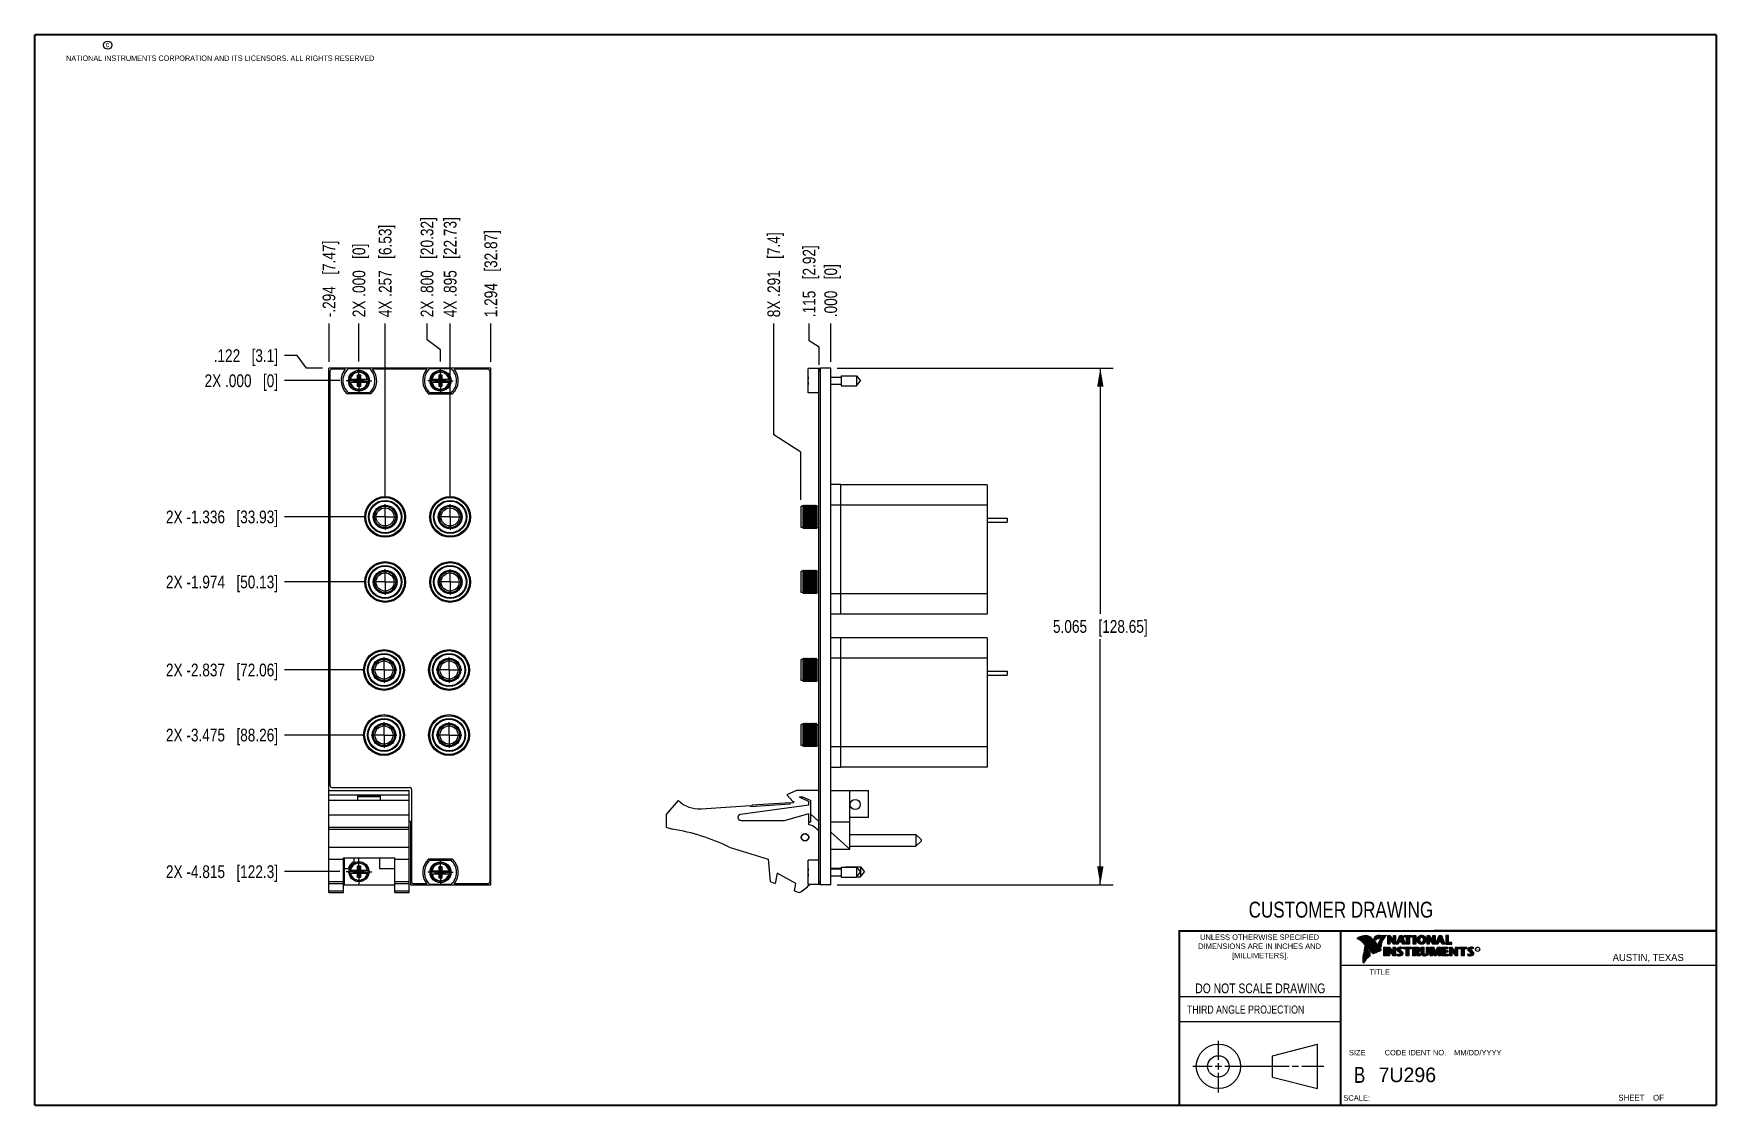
# Model space of a CAD drawing. Header units: inches. Extents: x 0.2 to 16.8, y 0.2 to 10.8.
import ezdxf

# ---------------------------------------------------------------- set-up
doc = ezdxf.new("R2010")
doc.units = ezdxf.units.IN
doc.header["$LTSCALE"] = 0.935
doc.header["$MEASUREMENT"] = 0
doc.linetypes.add('CENTER', pattern=[0.6, 0.375, -0.075, 0.075, -0.075])
doc.layers.get('0').update_dxf_attribs({"linetype": 'CONTINUOUS'})
doc.layers.add('02___PRT_ALL_AXES', color=7, linetype='CONTINUOUS')
doc.layers.add('DIMENSIONS', color=7, linetype='CONTINUOUS')
doc.styles.get("Standard").update_dxf_attribs({"font": 'txt', "width": 0.8})
doc.styles.add('TEXTSTYLE_2', font='txt')
doc.styles.add('TEXTSTYLE_3', font='txt', dxfattribs={"width": 0.95})
doc.dimstyles.new('DIMSTYLE_1', dxfattribs={"dimtxt": 0.125, "dimasz": 0.18, "dimexe": 0.18, "dimexo": 0.0625, "dimgap": 0.09, "dimtad": 0, "dimtih": 1, "dimtoh": 1, "dimdec": 3, "dimzin": 4, "dimdsep": 46, "dimtxsty": 'STANDARD', "dimblk": '_FILLED', "dimblk1": '_FILLED', "dimblk2": '_FILLED', "dimcen": 0.09, "dimadec": 0, "dimazin": 0, "dimtp": 0.01, "dimtm": 0.01, "dimtfac": 1, "dimtdec": 3, "dimtofl": 0, "dimtmove": 0, "dimatfit": 3, "dimldrblk": '_FILLED', "dimfxl": 1, "dimtolj": 1, "dimtzin": 4, "dimarcsym": 0})
doc.dimstyles.new('DIMSTYLE_2', dxfattribs={"dimtxt": 0.125, "dimasz": 0.18, "dimexe": 0.18, "dimexo": 0.0625, "dimgap": 0.09, "dimtad": 0, "dimtih": 1, "dimtoh": 1, "dimdec": 3, "dimzin": 4, "dimdsep": 46, "dimtxsty": 'STANDARD', "dimblk": '_FILLED', "dimblk1": '_FILLED', "dimblk2": '_FILLED', "dimcen": 0.09, "dimadec": 0, "dimazin": 0, "dimtp": 0.01, "dimtm": 0.01, "dimtfac": 1, "dimtdec": 3, "dimtofl": 0, "dimtmove": 0, "dimatfit": 3, "dimldrblk": '_FILLED', "dimfxl": 1, "dimtolj": 1, "dimtzin": 4, "dimarcsym": 0})

msp = doc.modelspace()

# ---------------------------------------------------------------- texts
at = {"color": 2, "linetype": 'CONTINUOUS', "attachment_point": 1, "line_spacing_factor": 0.9}
for s, insert, char_height, width in [('c', (0.946, 10.6893), 0.053, 0.0424), ('NATIONAL INSTRUMENTS CORPORATION AND ITS LICENSORS. ALL RIGHTS RESERVED', (0.5583, 10.5546), 0.053, 3.0104), ('THIRD ANGLE PROJECTION', (11.5564, 1.2384), 0.08, 1.408)]:
    msp.add_mtext(s, dxfattribs=dict(at, insert=insert, char_height=char_height, width=width))
at = {"color": 7, "linetype": 'CONTINUOUS', "attachment_point": 2, "line_spacing_factor": 0.9}
for s, insert, char_height, width in [('CUSTOMER DRAWING', (13.0668, 2.2564), 0.15625, 2), ('DO NOT SCALE DRAWING', (12.2754, 1.4542), 0.095, 1.52), ('B', (13.2497, 0.6361), 0.1562, 0.125)]:
    msp.add_mtext(s, dxfattribs=dict(at, insert=insert, char_height=char_height, width=width))
at = {"color": 2, "linetype": 'CONTINUOUS', "line_spacing_factor": 0.9}
for s, insert, char_height, width, attachment_point, style in [('DIMENSIONS ARE IN INCHES AND', (12.2688, 1.8465), 0.053254, 1.491112, 2, 'TEXTSTYLE_2'), ('UNLESS OTHERWISE SPECIFIED', (12.2688, 1.9352), 0.053254, 1.384604, 2, 'TEXTSTYLE_2'), ('[MILLIMETERS].', (12.2746, 1.7548), 0.053254, 0.745556, 2, 'TEXTSTYLE_2'), ('R', (14.3971, 1.8), 0.0217, 0.021738, 1, 'TEXTSTYLE_2'), ('AUSTIN, TEXAS', (15.7327, 1.7441), 0.069617, 0.905021, 1, 'TEXTSTYLE_2'), ('TITLE', (13.3474, 1.593), 0.05325, 0.26627, 1, 'TEXTSTYLE_2'), ('SIZE', (13.1451, 0.8027), 0.05325, 0.213016, 1, 'TEXTSTYLE_2'), ('CODE IDENT NO.', (13.7978, 0.8027), 0.053254, 0.708278, 2, 'TEXTSTYLE_3'), ('MM/DD/YYYY', (14.1765, 0.8027), 0.05325, 0.53254, 1, 'TEXTSTYLE_2'), ('SCALE:', (13.0904, 0.3585), 0.05325, 0.319524, 1, 'TEXTSTYLE_2'), ('SHEET    OF', (15.7892, 0.3625), 0.057262, 0.629882, 1, 'TEXTSTYLE_2')]:
    msp.add_mtext(s, dxfattribs=dict(at, insert=insert, char_height=char_height, width=width, attachment_point=attachment_point, style=style))
at = {"color": 7, "linetype": 'CONTINUOUS', "insert": (13.4363, 0.6298), "char_height": 0.14316, "width": 0.715775, "attachment_point": 1, "line_spacing_factor": 0.9, "style": 'TEXTSTYLE_2'}
msp.add_mtext('7U296', dxfattribs=at)

# ---------------------------------------------------------------- blocks, each defined once
blk = doc.blocks.new('*D0')
at = {"layer": 'DIMENSIONS', "color": 2, "linetype": 'CONTINUOUS'}
for p, q in [((7.848, 7.758), (7.848, 7.925)), ((7.946, 7.695), (7.848, 7.758)), ((7.946, 7.52), (7.946, 7.695))]:
    blk.add_line(p, q, dxfattribs=at)
at = {"layer": 'DIMENSIONS', "color": 2, "linetype": 'CONTINUOUS', "insert": (7.786, 7.988), "char_height": 0.125, "width": 1.125, "attachment_point": 1, "rotation": 90, "line_spacing_factor": 0.9}
blk.add_mtext('.115{\\Ftxt.shx;\\W1.000000;\\H0.125000; }[2.92]', dxfattribs=at)
blk = doc.blocks.new('_FILLED')
at = {"color": 0, "linetype": 'BYBLOCK'}
blk.add_solid([(0, 0), (-1, 0.174), (-1, -0.174)], dxfattribs=at)
blk = doc.blocks.new('*D1')
at = {"layer": 'DIMENSIONS', "color": 2, "linetype": 'CONTINUOUS'}
blk.add_line((8.061, 7.55), (8.061, 7.925), dxfattribs=at)
at = {"layer": 'DIMENSIONS', "color": 2, "linetype": 'CONTINUOUS', "insert": (7.998, 7.988), "char_height": 0.125, "width": 0.825, "attachment_point": 1, "rotation": 90, "line_spacing_factor": 0.9}
blk.add_mtext('.000{\\Ftxt.shx;\\W1.000000;\\H0.125000; }[0]', dxfattribs=at)
blk = doc.blocks.new('*D2')
at = {"layer": 'DIMENSIONS', "color": 2, "linetype": 'CONTINUOUS'}
for p, q in [((7.502, 6.836), (7.502, 7.925)), ((7.769, 6.666), (7.502, 6.836)), ((7.769, 6.196), (7.769, 6.666))]:
    blk.add_line(p, q, dxfattribs=at)
at = {"layer": 'DIMENSIONS', "color": 2, "linetype": 'CONTINUOUS', "insert": (7.439, 7.988), "char_height": 0.125, "width": 1.325, "attachment_point": 1, "rotation": 90, "line_spacing_factor": 0.9}
blk.add_mtext('8X .291{\\Ftxt.shx;\\W1.000000;\\H0.125000; }[7.4]', dxfattribs=at)
blk = doc.blocks.new('*D3')
at = {"layer": 'DIMENSIONS', "color": 2, "linetype": 'CONTINUOUS'}
for p, q in [((8.123, 7.488), (10.831, 7.488)), ((10.706, 7.488), (10.706, 5.08)), ((10.706, 2.423), (10.706, 4.83)), ((8.123, 2.423), (10.831, 2.423))]:
    blk.add_line(p, q, dxfattribs=at)
at = {"layer": 'DIMENSIONS', "color": 2, "linetype": 'CONTINUOUS', "xscale": 0.18, "yscale": 0.18, "zscale": 0.18}
for p, rotation in [((10.706, 7.488), 90), ((10.706, 2.423), 270)]:
    blk.add_blockref('_FILLED', p, dxfattribs=dict(at, rotation=rotation))
at = {"layer": 'DIMENSIONS', "color": 2, "linetype": 'CONTINUOUS', "insert": (10.706, 5.018), "char_height": 0.125, "width": 1.425, "attachment_point": 2, "line_spacing_factor": 0.9}
blk.add_mtext('5.065{\\Ftxt.shx;\\W1.000000;\\H0.125000; }[128.65]', dxfattribs=at)
blk = doc.blocks.new('*D4')
at = {"layer": 'DIMENSIONS', "color": 2, "linetype": 'CONTINUOUS'}
for p, q in [((2.825, 7.612), (2.7, 7.612)), ((2.917, 7.488), (2.825, 7.612)), ((3.075, 7.488), (2.917, 7.488))]:
    blk.add_line(p, q, dxfattribs=at)
at = {"layer": 'DIMENSIONS', "color": 2, "linetype": 'CONTINUOUS', "insert": (2.638, 7.674), "char_height": 0.125, "width": 1.025, "attachment_point": 3, "line_spacing_factor": 0.9}
blk.add_mtext('.122{\\Ftxt.shx;\\W1.000000;\\H0.125000; }[3.1]', dxfattribs=at)
blk = doc.blocks.new('*D5')
at = {"layer": 'DIMENSIONS', "color": 2, "linetype": 'CONTINUOUS'}
blk.add_line((3.244, 7.366), (2.7, 7.366), dxfattribs=at)
at = {"layer": 'DIMENSIONS', "color": 2, "linetype": 'CONTINUOUS', "insert": (2.638, 7.428), "char_height": 0.125, "width": 1.125, "attachment_point": 3, "line_spacing_factor": 0.9}
blk.add_mtext('2X .000{\\Ftxt.shx;\\W1.000000;\\H0.125000; }[0]', dxfattribs=at)
blk = doc.blocks.new('*D6')
at = {"layer": 'DIMENSIONS', "color": 2, "linetype": 'CONTINUOUS'}
blk.add_line((3.501, 6.03), (2.7, 6.03), dxfattribs=at)
at = {"layer": 'DIMENSIONS', "color": 2, "linetype": 'CONTINUOUS', "insert": (2.638, 6.092), "char_height": 0.125, "width": 1.725, "attachment_point": 3, "line_spacing_factor": 0.9}
blk.add_mtext('2X -1.336{\\Ftxt.shx;\\W1.000000;\\H0.125000; }[33.93]', dxfattribs=at)
blk = doc.blocks.new('*D7')
at = {"layer": 'DIMENSIONS', "color": 2, "linetype": 'CONTINUOUS'}
blk.add_line((3.501, 5.392), (2.7, 5.392), dxfattribs=at)
at = {"layer": 'DIMENSIONS', "color": 2, "linetype": 'CONTINUOUS', "insert": (2.638, 5.454), "char_height": 0.125, "width": 1.725, "attachment_point": 3, "line_spacing_factor": 0.9}
blk.add_mtext('2X -1.974{\\Ftxt.shx;\\W1.000000;\\H0.125000; }[50.13]', dxfattribs=at)
blk = doc.blocks.new('*D8')
at = {"layer": 'DIMENSIONS', "color": 2, "linetype": 'CONTINUOUS'}
blk.add_line((3.49, 4.529), (2.7, 4.529), dxfattribs=at)
at = {"layer": 'DIMENSIONS', "color": 2, "linetype": 'CONTINUOUS', "insert": (2.638, 4.591), "char_height": 0.125, "width": 1.725, "attachment_point": 3, "line_spacing_factor": 0.9}
blk.add_mtext('2X -2.837{\\Ftxt.shx;\\W1.000000;\\H0.125000; }[72.06]', dxfattribs=at)
blk = doc.blocks.new('*D9')
at = {"layer": 'DIMENSIONS', "color": 2, "linetype": 'CONTINUOUS'}
blk.add_line((3.49, 3.891), (2.7, 3.891), dxfattribs=at)
at = {"layer": 'DIMENSIONS', "color": 2, "linetype": 'CONTINUOUS', "insert": (2.638, 3.953), "char_height": 0.125, "width": 1.725, "attachment_point": 3, "line_spacing_factor": 0.9}
blk.add_mtext('2X -3.475{\\Ftxt.shx;\\W1.000000;\\H0.125000; }[88.26]', dxfattribs=at)
blk = doc.blocks.new('*D10')
at = {"layer": 'DIMENSIONS', "color": 2, "linetype": 'CONTINUOUS'}
blk.add_line((3.244, 2.551), (2.7, 2.551), dxfattribs=at)
at = {"layer": 'DIMENSIONS', "color": 2, "linetype": 'CONTINUOUS', "insert": (2.638, 2.613), "char_height": 0.125, "width": 1.725, "attachment_point": 3, "line_spacing_factor": 0.9}
blk.add_mtext('2X -4.815{\\Ftxt.shx;\\W1.000000;\\H0.125000; }[122.3]', dxfattribs=at)
blk = doc.blocks.new('*D11')
at = {"layer": 'DIMENSIONS', "color": 2, "linetype": 'CONTINUOUS'}
for p, q in [((4.1, 7.767), (4.1, 7.925)), ((4.232, 7.669), (4.1, 7.767)), ((4.232, 7.553), (4.232, 7.669))]:
    blk.add_line(p, q, dxfattribs=at)
at = {"layer": 'DIMENSIONS', "color": 2, "linetype": 'CONTINUOUS', "insert": (4.037, 7.988), "char_height": 0.125, "width": 1.525, "attachment_point": 1, "rotation": 90, "line_spacing_factor": 0.9}
blk.add_mtext('2X .800{\\Ftxt.shx;\\W1.000000;\\H0.125000; }[20.32]', dxfattribs=at)
blk = doc.blocks.new('*D12')
at = {"layer": 'DIMENSIONS', "color": 2, "linetype": 'CONTINUOUS'}
blk.add_line((3.432, 7.553), (3.432, 7.925), dxfattribs=at)
at = {"layer": 'DIMENSIONS', "color": 2, "linetype": 'CONTINUOUS', "insert": (3.369, 7.988), "char_height": 0.125, "width": 1.125, "attachment_point": 1, "rotation": 90, "line_spacing_factor": 0.9}
blk.add_mtext('2X .000{\\Ftxt.shx;\\W1.000000;\\H0.125000; }[0]', dxfattribs=at)
blk = doc.blocks.new('*D13')
at = {"layer": 'DIMENSIONS', "color": 2, "linetype": 'CONTINUOUS'}
blk.add_line((4.326, 6.217), (4.326, 7.925), dxfattribs=at)
at = {"layer": 'DIMENSIONS', "color": 2, "linetype": 'CONTINUOUS', "insert": (4.264, 7.988), "char_height": 0.125, "width": 1.525, "attachment_point": 1, "rotation": 90, "line_spacing_factor": 0.9}
blk.add_mtext('4X .895{\\Ftxt.shx;\\W1.000000;\\H0.125000; }[22.73]', dxfattribs=at)
blk = doc.blocks.new('*D14')
at = {"layer": 'DIMENSIONS', "color": 2, "linetype": 'CONTINUOUS'}
blk.add_line((3.689, 6.217), (3.689, 7.925), dxfattribs=at)
at = {"layer": 'DIMENSIONS', "color": 2, "linetype": 'CONTINUOUS', "insert": (3.626, 7.988), "char_height": 0.125, "width": 1.425, "attachment_point": 1, "rotation": 90, "line_spacing_factor": 0.9}
blk.add_mtext('4X .257{\\Ftxt.shx;\\W1.000000;\\H0.125000; }[6.53]', dxfattribs=at)
blk = doc.blocks.new('*D15')
at = {"layer": 'DIMENSIONS', "color": 2, "linetype": 'CONTINUOUS'}
blk.add_line((4.726, 7.55), (4.726, 7.925), dxfattribs=at)
at = {"layer": 'DIMENSIONS', "color": 2, "linetype": 'CONTINUOUS', "insert": (4.663, 7.988), "char_height": 0.125, "width": 1.325, "attachment_point": 1, "rotation": 90, "line_spacing_factor": 0.9}
blk.add_mtext('1.294{\\Ftxt.shx;\\W1.000000;\\H0.125000; }[32.87]', dxfattribs=at)
blk = doc.blocks.new('*D16')
at = {"layer": 'DIMENSIONS', "color": 2, "linetype": 'CONTINUOUS'}
blk.add_line((3.138, 7.55), (3.138, 7.925), dxfattribs=at)
at = {"layer": 'DIMENSIONS', "color": 2, "linetype": 'CONTINUOUS', "insert": (3.075, 7.988), "char_height": 0.125, "width": 1.225, "attachment_point": 1, "rotation": 90, "line_spacing_factor": 0.9}
blk.add_mtext('-.294{\\Ftxt.shx;\\W1.000000;\\H0.125000; }[7.47]', dxfattribs=at)

# ---------------------------------------------------------------- dimensions: what is measured, and where the dimension line sits
at = {"layer": 'DIMENSIONS', "color": 2, "linetype": 'CONTINUOUS'}
for feature_location, offset, dtype, origin, text, picture, middle in [((4.231515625, 7.5532229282), (-0.1320050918, 0.3719), 0, (3.431515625, 7.4907229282), '2X <>', '*D11', (4.0995105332, 8.7501229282)), ((4.3263, 6.2172), (0, 1.7079), 1, (3.4315, 6.1547), '4X <>', '*D13', (4.3263, 8.7501)), ((3.6885, 6.2172), (0, 1.7079), 1, (3.4315, 6.1547), '4X <>', '*D14', (3.6885, 8.7001)), ((7.7692264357, 6.1964536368), (-0.2676498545, 1.7286692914), 0, (8.0605650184, 6.1339536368), '8X <>', '*D2', (7.5015765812, 8.6501229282)), ((3.1375, 7.5501), (0, 0.375), 1, (3.4315, 7.4876), '-<>', '*D16', (3.1375, 8.6001)), ((3.431515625, 7.5532229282), (0, 0.3719), 1, (3.431515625, 7.4907229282), '2X <>', '*D12', (3.431515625, 8.5501229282)), ((3.243915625, 7.3656229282), (-0.5439, 0), 0, (3.306415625, 7.3656229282), '2X <>', '*D5', (1.875015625, 7.3656229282)), ((3.5009, 6.0296), (-0.8009, 0), 0, (3.5634, 7.3656), '2X -<>', '*D6', (1.525, 6.0296)), ((3.5009, 5.3918), (-0.8009, 0), 0, (3.5634, 7.3656), '2X -<>', '*D7', (1.525, 5.3918)), ((3.4899, 4.5286), (-0.7899, 0), 0, (3.5524, 7.3656), '2X -<>', '*D8', (1.525, 4.5286)), ((3.4899, 3.8908), (-0.7899, 0), 0, (3.5524, 7.3656), '2X -<>', '*D9', (1.525, 3.8908)), ((3.2439, 2.5506), (-0.5439, 0), 0, (3.3064, 7.3656), '2X -<>', '*D10', (1.525, 2.5506))]:
    dim = msp.add_ordinate_dim(feature_location=feature_location, offset=offset, dtype=dtype, origin=origin, text=text, dimstyle='DIMSTYLE_1', dxfattribs=at)
    dim.commit()
    dim.dimension.update_dxf_attribs({"geometry": picture, "text_midpoint": middle})
for feature_location, offset, dtype, origin, picture, middle in [((4.7255, 7.5501), (0, 0.375), 1, (3.4315, 7.4876), '*D15', (4.7255, 8.6501)), ((7.9455650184, 7.5201229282), (-0.097321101, 0.405), 0, (8.0605650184, 7.4876229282), '*D0', (7.8482439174, 8.5501229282)), ((8.0605650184, 7.5501229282), (0, 0.375), 1, (8.0605650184, 7.4876229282), '*D1', (8.0605650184, 8.4001229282)), ((3.075, 7.4876), (-0.375, 0.1243), 0, (3.3064, 7.3656), '*D4', (1.875, 7.6119))]:
    dim = msp.add_ordinate_dim(feature_location=feature_location, offset=offset, dtype=dtype, origin=origin, dimstyle='DIMSTYLE_1', dxfattribs=at)
    dim.commit()
    dim.dimension.update_dxf_attribs({"geometry": picture, "text_midpoint": middle})
dim = msp.add_linear_dim(base=(10.7061, 2.4226), p1=(8.1231, 7.4876), p2=(8.1231, 2.4226), angle=270, dimstyle='DIMSTYLE_2', dxfattribs=at)
dim.commit()
dim.dimension.update_dxf_attribs({"geometry": '*D3', "text_midpoint": (10.5561, 4.9551), "dimtype": 160})

# ---------------------------------------------------------------- linework, layer by layer
at = {"color": 7, "linetype": 'CONTINUOUS'}
for p, q in [((3.1375, 2.3456), (3.1375, 7.4876)), ((4.7255, 7.4876), (3.1375, 7.4876)), ((3.1475, 7.4576), (3.1475, 3.3976)), ((3.2971, 7.4776), (3.1675, 7.4776)), ((3.3278, 7.4841), (3.5353, 7.4841)), ((4.0971, 7.4776), (3.566, 7.4776)), ((4.1278, 7.4841), (4.3353, 7.4841)), ((4.6955, 7.4776), (4.366, 7.4776)), ((4.7155, 7.4576), (4.7155, 2.4526)), ((4.7255, 2.4226), (4.7255, 7.4876)), ((7.8406, 7.2471), (7.8406, 7.4841)), ((7.9606, 7.4841), (7.8406, 7.4841)), ((7.9456, 2.4326), (7.9456, 7.4776)), ((7.9606, 7.4776), (7.9456, 7.4776)), ((7.9606, 7.4576), (7.9456, 7.4576)), ((7.9606, 2.4226), (7.9606, 7.4876)), ((8.0606, 7.4876), (7.9606, 7.4876)), ((8.0606, 2.4226), (8.0606, 7.4876)), ((3.3369, 7.3794), (3.4198, 7.3794)), ((3.3369, 7.3518), (3.4198, 7.3518)), ((3.383, 7.3539), (3.383, 7.3773)), ((3.383, 7.3773), (3.48, 7.3539)), ((3.383, 7.3539), (3.48, 7.3773)), ((3.4198, 7.3773), (3.383, 7.3773)), ((3.383, 7.3539), (3.4198, 7.3539)), ((3.4177, 7.3085), (3.4453, 7.4227)), ((3.4177, 7.3794), (3.4177, 7.4227)), ((3.4453, 7.3085), (3.4177, 7.4227)), ((3.4177, 7.4227), (3.4453, 7.4227)), ((3.4177, 7.3085), (3.4177, 7.3518)), ((3.4453, 7.3085), (3.4177, 7.3085)), ((3.4198, 7.3794), (3.4198, 7.3773)), ((3.4198, 7.3539), (3.4432, 7.3773)), ((3.4432, 7.3539), (3.4198, 7.3773)), ((3.4198, 7.3518), (3.4198, 7.3539)), ((3.4432, 7.3794), (3.4432, 7.3773)), ((3.4432, 7.3794), (3.5262, 7.3794)), ((3.48, 7.3773), (3.4432, 7.3773)), ((3.4432, 7.3518), (3.4432, 7.3539)), ((3.4432, 7.3539), (3.48, 7.3539)), ((3.4432, 7.3518), (3.5262, 7.3518)), ((3.4453, 7.4227), (3.4453, 7.3794)), ((3.4453, 7.3518), (3.4453, 7.3085)), ((3.48, 7.3539), (3.48, 7.3773)), ((4.1369, 7.3794), (4.2198, 7.3794)), ((4.1369, 7.3518), (4.2198, 7.3518)), ((4.183, 7.3539), (4.183, 7.3773)), ((4.183, 7.3539), (4.28, 7.3773)), ((4.2198, 7.3773), (4.183, 7.3773)), ((4.183, 7.3773), (4.28, 7.3539)), ((4.183, 7.3539), (4.2198, 7.3539)), ((4.2177, 7.3085), (4.2453, 7.4227)), ((4.2177, 7.3794), (4.2177, 7.4227)), ((4.2453, 7.3085), (4.2177, 7.4227)), ((4.2177, 7.4227), (4.2453, 7.4227)), ((4.2177, 7.3085), (4.2177, 7.3518)), ((4.2453, 7.3085), (4.2177, 7.3085)), ((4.2198, 7.3794), (4.2198, 7.3773)), ((4.2198, 7.3539), (4.2432, 7.3773)), ((4.2432, 7.3539), (4.2198, 7.3773)), ((4.2198, 7.3518), (4.2198, 7.3539)), ((4.2432, 7.3794), (4.2432, 7.3773)), ((4.2432, 7.3794), (4.3262, 7.3794)), ((4.28, 7.3773), (4.2432, 7.3773)), ((4.2432, 7.3518), (4.2432, 7.3539)), ((4.2432, 7.3539), (4.28, 7.3539)), ((4.2432, 7.3518), (4.3262, 7.3518)), ((4.2453, 7.4227), (4.2453, 7.3794)), ((4.2453, 7.3518), (4.2453, 7.3085)), ((4.28, 7.3539), (4.28, 7.3773)), ((7.8406, 7.3794), (7.8385, 7.3794)), ((7.8385, 7.3518), (7.8406, 7.3518)), ((8.0606, 7.4007), (8.1643, 7.4007)), ((8.0606, 7.3306), (8.1643, 7.3306)), ((8.1643, 7.4148), (8.1643, 7.3164)), ((8.1643, 7.4148), (8.3123, 7.4148)), ((8.1643, 7.3164), (8.3123, 7.3164)), ((8.3123, 7.4148), (8.3123, 7.3164)), ((8.3123, 7.4148), (8.3536, 7.3656)), ((8.3123, 7.3164), (8.3536, 7.3656)), ((3.5498, 7.2366), (3.3133, 7.2366)), ((3.5353, 7.2471), (3.3278, 7.2471)), ((4.1133, 7.2366), (4.3498, 7.2366)), ((4.3353, 7.2471), (4.1278, 7.2471)), ((7.9456, 7.2471), (7.8406, 7.2471)), ((8.159, 6.3466), (8.0606, 6.3466)), ((8.159, 5.0749), (8.159, 6.3466)), ((9.596, 6.3456), (8.159, 6.3456)), ((9.596, 6.3456), (9.596, 5.0759)), ((7.7692, 5.9253), (7.7692, 6.134)), ((7.7889, 6.134), (7.7692, 6.134)), ((7.7945, 6.1454), (7.7889, 6.134)), ((7.7889, 5.9253), (7.7889, 6.134)), ((7.7945, 5.9139), (7.7945, 6.1454)), ((7.8013, 6.134), (7.7945, 6.1454)), ((7.8069, 6.1454), (7.8013, 6.134)), ((7.8013, 5.9253), (7.8013, 6.134)), ((7.8069, 5.9139), (7.8069, 6.1454)), ((7.8138, 6.134), (7.8069, 6.1454)), ((7.8194, 6.1454), (7.8138, 6.134)), ((7.8138, 5.9253), (7.8138, 6.134)), ((7.8194, 5.9139), (7.8194, 6.1454)), ((7.8262, 6.134), (7.8194, 6.1454)), ((7.8318, 6.1454), (7.8262, 6.134)), ((7.8262, 5.9253), (7.8262, 6.134)), ((7.8318, 5.9139), (7.8318, 6.1454)), ((7.8386, 6.134), (7.8318, 6.1454)), ((7.8442, 6.1454), (7.8386, 6.134)), ((7.8386, 5.9253), (7.8386, 6.134)), ((7.8442, 5.9139), (7.8442, 6.1454)), ((7.8511, 6.134), (7.8442, 6.1454)), ((7.8566, 6.1454), (7.8511, 6.134)), ((7.8511, 5.9253), (7.8511, 6.134)), ((7.8566, 5.9139), (7.8566, 6.1454)), ((7.8635, 6.134), (7.8566, 6.1454)), ((7.8691, 6.1454), (7.8635, 6.134)), ((7.8635, 5.9253), (7.8635, 6.134)), ((7.8691, 5.9139), (7.8691, 6.1454)), ((7.8759, 6.134), (7.8691, 6.1454)), ((7.8815, 6.1454), (7.8759, 6.134)), ((7.8759, 5.9253), (7.8759, 6.134)), ((7.8815, 5.9139), (7.8815, 6.1454)), ((7.8883, 6.134), (7.8815, 6.1454)), ((7.8939, 6.1454), (7.8883, 6.134)), ((7.8883, 5.9253), (7.8883, 6.134)), ((7.8939, 5.9139), (7.8939, 6.1454)), ((7.9008, 6.134), (7.8939, 6.1454)), ((7.9064, 6.1454), (7.9008, 6.134)), ((7.9008, 5.9253), (7.9008, 6.134)), ((7.9064, 5.9139), (7.9064, 6.1454)), ((7.9132, 6.134), (7.9064, 6.1454)), ((7.9188, 6.1454), (7.9132, 6.134)), ((7.9132, 5.9253), (7.9132, 6.134)), ((7.9188, 5.9139), (7.9188, 6.1454)), ((7.9256, 6.134), (7.9188, 6.1454)), ((7.9256, 6.134), (7.9256, 5.9253)), ((7.9256, 6.134), (7.9456, 6.134)), ((8.159, 6.1466), (8.0606, 6.1466)), ((9.596, 6.1456), (8.159, 6.1456)), ((9.596, 6.0172), (9.7928, 6.0172)), ((9.596, 5.9778), (9.7928, 5.9778)), ((9.7928, 6.0172), (9.7928, 5.9778)), ((7.7889, 5.9253), (7.7692, 5.9253)), ((7.7945, 5.9139), (7.7889, 5.9253)), ((7.8013, 5.9253), (7.7945, 5.9139)), ((7.8069, 5.9139), (7.8013, 5.9253)), ((7.8138, 5.9253), (7.8069, 5.9139)), ((7.8194, 5.9139), (7.8138, 5.9253)), ((7.8262, 5.9253), (7.8194, 5.9139)), ((7.8318, 5.9139), (7.8262, 5.9253)), ((7.8386, 5.9253), (7.8318, 5.9139)), ((7.8442, 5.9139), (7.8386, 5.9253)), ((7.8511, 5.9253), (7.8442, 5.9139)), ((7.8566, 5.9139), (7.8511, 5.9253)), ((7.8635, 5.9253), (7.8566, 5.9139)), ((7.8691, 5.9139), (7.8635, 5.9253)), ((7.8759, 5.9253), (7.8691, 5.9139)), ((7.8815, 5.9139), (7.8759, 5.9253)), ((7.8883, 5.9253), (7.8815, 5.9139)), ((7.8939, 5.9139), (7.8883, 5.9253)), ((7.9008, 5.9253), (7.8939, 5.9139)), ((7.9064, 5.9139), (7.9008, 5.9253)), ((7.9132, 5.9253), (7.9064, 5.9139)), ((7.9188, 5.9139), (7.9132, 5.9253)), ((7.9256, 5.9253), (7.9188, 5.9139)), ((7.9256, 5.9253), (7.9456, 5.9253)), ((7.7692, 5.2875), (7.7692, 5.4962)), ((7.7889, 5.4962), (7.7692, 5.4962)), ((7.7945, 5.5076), (7.7889, 5.4962)), ((7.7889, 5.2875), (7.7889, 5.4962)), ((7.7945, 5.2761), (7.7945, 5.5076)), ((7.8013, 5.4962), (7.7945, 5.5076)), ((7.8069, 5.5076), (7.8013, 5.4962)), ((7.8013, 5.2875), (7.8013, 5.4962)), ((7.8069, 5.2761), (7.8069, 5.5076)), ((7.8138, 5.4962), (7.8069, 5.5076)), ((7.8194, 5.5076), (7.8138, 5.4962)), ((7.8138, 5.2875), (7.8138, 5.4962)), ((7.8194, 5.2761), (7.8194, 5.5076)), ((7.8262, 5.4962), (7.8194, 5.5076)), ((7.8318, 5.5076), (7.8262, 5.4962)), ((7.8262, 5.2875), (7.8262, 5.4962)), ((7.8318, 5.2761), (7.8318, 5.5076)), ((7.8386, 5.4962), (7.8318, 5.5076)), ((7.8442, 5.5076), (7.8386, 5.4962)), ((7.8386, 5.2875), (7.8386, 5.4962)), ((7.8442, 5.2761), (7.8442, 5.5076)), ((7.8511, 5.4962), (7.8442, 5.5076)), ((7.8566, 5.5076), (7.8511, 5.4962)), ((7.8511, 5.2875), (7.8511, 5.4962)), ((7.8566, 5.2761), (7.8566, 5.5076)), ((7.8635, 5.4962), (7.8566, 5.5076)), ((7.8691, 5.5076), (7.8635, 5.4962)), ((7.8635, 5.2875), (7.8635, 5.4962)), ((7.8691, 5.2761), (7.8691, 5.5076)), ((7.8759, 5.4962), (7.8691, 5.5076)), ((7.8815, 5.5076), (7.8759, 5.4962)), ((7.8759, 5.2875), (7.8759, 5.4962)), ((7.8815, 5.2761), (7.8815, 5.5076)), ((7.8883, 5.4962), (7.8815, 5.5076)), ((7.8939, 5.5076), (7.8883, 5.4962)), ((7.8883, 5.2875), (7.8883, 5.4962)), ((7.8939, 5.2761), (7.8939, 5.5076)), ((7.9008, 5.4962), (7.8939, 5.5076)), ((7.9064, 5.5076), (7.9008, 5.4962)), ((7.9008, 5.2875), (7.9008, 5.4962)), ((7.9064, 5.2761), (7.9064, 5.5076)), ((7.9132, 5.4962), (7.9064, 5.5076)), ((7.9188, 5.5076), (7.9132, 5.4962)), ((7.9132, 5.2875), (7.9132, 5.4962)), ((7.9188, 5.2761), (7.9188, 5.5076)), ((7.9256, 5.4962), (7.9188, 5.5076)), ((7.9256, 5.4962), (7.9256, 5.2875)), ((7.9256, 5.4962), (7.9456, 5.4962)), ((7.7889, 5.2875), (7.7692, 5.2875)), ((7.7945, 5.2761), (7.7889, 5.2875)), ((7.8013, 5.2875), (7.7945, 5.2761)), ((7.8069, 5.2761), (7.8013, 5.2875)), ((7.8138, 5.2875), (7.8069, 5.2761)), ((7.8194, 5.2761), (7.8138, 5.2875)), ((7.8262, 5.2875), (7.8194, 5.2761)), ((7.8318, 5.2761), (7.8262, 5.2875)), ((7.8386, 5.2875), (7.8318, 5.2761)), ((7.8442, 5.2761), (7.8386, 5.2875)), ((7.8511, 5.2875), (7.8442, 5.2761)), ((7.8566, 5.2761), (7.8511, 5.2875)), ((7.8635, 5.2875), (7.8566, 5.2761)), ((7.8691, 5.2761), (7.8635, 5.2875)), ((7.8759, 5.2875), (7.8691, 5.2761)), ((7.8815, 5.2761), (7.8759, 5.2875)), ((7.8883, 5.2875), (7.8815, 5.2761)), ((7.8939, 5.2761), (7.8883, 5.2875)), ((7.9008, 5.2875), (7.8939, 5.2761)), ((7.9064, 5.2761), (7.9008, 5.2875)), ((7.9132, 5.2875), (7.9064, 5.2761)), ((7.9188, 5.2761), (7.9132, 5.2875)), ((7.9256, 5.2875), (7.9188, 5.2761)), ((7.9256, 5.2875), (7.9456, 5.2875)), ((8.159, 5.2749), (8.0606, 5.2749)), ((9.596, 5.2759), (8.159, 5.2759)), ((8.159, 5.0749), (8.0606, 5.0749)), ((9.596, 5.0759), (8.159, 5.0759)), ((8.159, 4.8456), (8.0606, 4.8456)), ((8.159, 3.5739), (8.159, 4.8456)), ((9.596, 4.8446), (8.159, 4.8446)), ((9.596, 4.8446), (9.596, 3.5749)), ((7.7692, 4.4243), (7.7692, 4.633)), ((7.7889, 4.633), (7.7692, 4.633)), ((7.7945, 4.6444), (7.7889, 4.633)), ((7.7889, 4.4243), (7.7889, 4.633)), ((7.8013, 4.633), (7.7945, 4.6444)), ((7.7945, 4.4129), (7.7945, 4.6444)), ((7.8069, 4.6444), (7.8013, 4.633)), ((7.8013, 4.4243), (7.8013, 4.633)), ((7.8138, 4.633), (7.8069, 4.6444)), ((7.8069, 4.4129), (7.8069, 4.6444)), ((7.8194, 4.6444), (7.8138, 4.633)), ((7.8138, 4.4243), (7.8138, 4.633)), ((7.8262, 4.633), (7.8194, 4.6444)), ((7.8194, 4.4129), (7.8194, 4.6444)), ((7.8318, 4.6444), (7.8262, 4.633)), ((7.8262, 4.4243), (7.8262, 4.633)), ((7.8386, 4.633), (7.8318, 4.6444)), ((7.8318, 4.4129), (7.8318, 4.6444)), ((7.8442, 4.6444), (7.8386, 4.633)), ((7.8386, 4.4243), (7.8386, 4.633)), ((7.8442, 4.4129), (7.8442, 4.6444)), ((7.8511, 4.633), (7.8442, 4.6444)), ((7.8566, 4.6444), (7.8511, 4.633)), ((7.8511, 4.4243), (7.8511, 4.633)), ((7.8566, 4.4129), (7.8566, 4.6444)), ((7.8635, 4.633), (7.8566, 4.6444)), ((7.8691, 4.6444), (7.8635, 4.633)), ((7.8635, 4.4243), (7.8635, 4.633)), ((7.8691, 4.4129), (7.8691, 4.6444)), ((7.8759, 4.633), (7.8691, 4.6444)), ((7.8815, 4.6444), (7.8759, 4.633)), ((7.8759, 4.4243), (7.8759, 4.633)), ((7.8815, 4.4129), (7.8815, 4.6444)), ((7.8883, 4.633), (7.8815, 4.6444)), ((7.8939, 4.6444), (7.8883, 4.633)), ((7.8883, 4.4243), (7.8883, 4.633)), ((7.8939, 4.4129), (7.8939, 4.6444)), ((7.9008, 4.633), (7.8939, 4.6444)), ((7.9064, 4.6444), (7.9008, 4.633)), ((7.9008, 4.4243), (7.9008, 4.633)), ((7.9064, 4.4129), (7.9064, 4.6444)), ((7.9132, 4.633), (7.9064, 4.6444)), ((7.9188, 4.6444), (7.9132, 4.633)), ((7.9132, 4.4243), (7.9132, 4.633)), ((7.9188, 4.4129), (7.9188, 4.6444)), ((7.9256, 4.633), (7.9188, 4.6444)), ((7.9256, 4.633), (7.9256, 4.4243)), ((7.9256, 4.633), (7.9456, 4.633)), ((8.159, 4.6456), (8.0606, 4.6456)), ((9.596, 4.6446), (8.159, 4.6446)), ((9.596, 4.5162), (9.7928, 4.5162)), ((9.596, 4.4768), (9.7928, 4.4768)), ((9.7928, 4.5162), (9.7928, 4.4768)), ((7.7889, 4.4243), (7.7692, 4.4243)), ((7.7945, 4.4129), (7.7889, 4.4243)), ((7.8013, 4.4243), (7.7945, 4.4129)), ((7.8069, 4.4129), (7.8013, 4.4243)), ((7.8138, 4.4243), (7.8069, 4.4129)), ((7.8194, 4.4129), (7.8138, 4.4243)), ((7.8262, 4.4243), (7.8194, 4.4129)), ((7.8318, 4.4129), (7.8262, 4.4243)), ((7.8386, 4.4243), (7.8318, 4.4129)), ((7.8442, 4.4129), (7.8386, 4.4243)), ((7.8511, 4.4243), (7.8442, 4.4129)), ((7.8566, 4.4129), (7.8511, 4.4243)), ((7.8635, 4.4243), (7.8566, 4.4129)), ((7.8691, 4.4129), (7.8635, 4.4243)), ((7.8759, 4.4243), (7.8691, 4.4129)), ((7.8815, 4.4129), (7.8759, 4.4243)), ((7.8883, 4.4243), (7.8815, 4.4129)), ((7.8939, 4.4129), (7.8883, 4.4243)), ((7.9008, 4.4243), (7.8939, 4.4129)), ((7.9064, 4.4129), (7.9008, 4.4243)), ((7.9132, 4.4243), (7.9064, 4.4129)), ((7.9188, 4.4129), (7.9132, 4.4243)), ((7.9256, 4.4243), (7.9188, 4.4129)), ((7.9256, 4.4243), (7.9456, 4.4243)), ((7.7889, 3.9952), (7.7692, 3.9952)), ((7.7692, 3.7865), (7.7692, 3.9952)), ((7.7945, 4.0066), (7.7889, 3.9952)), ((7.7889, 3.7865), (7.7889, 3.9952)), ((7.8013, 3.9952), (7.7945, 4.0066)), ((7.7945, 3.7751), (7.7945, 4.0066)), ((7.8069, 4.0066), (7.8013, 3.9952)), ((7.8013, 3.7865), (7.8013, 3.9952)), ((7.8138, 3.9952), (7.8069, 4.0066)), ((7.8069, 3.7751), (7.8069, 4.0066)), ((7.8194, 4.0066), (7.8138, 3.9952)), ((7.8138, 3.7865), (7.8138, 3.9952)), ((7.8262, 3.9952), (7.8194, 4.0066)), ((7.8194, 3.7751), (7.8194, 4.0066)), ((7.8318, 4.0066), (7.8262, 3.9952)), ((7.8262, 3.7865), (7.8262, 3.9952)), ((7.8386, 3.9952), (7.8318, 4.0066)), ((7.8318, 3.7751), (7.8318, 4.0066)), ((7.8442, 4.0066), (7.8386, 3.9952)), ((7.8386, 3.7865), (7.8386, 3.9952)), ((7.8511, 3.9952), (7.8442, 4.0066)), ((7.8442, 3.7751), (7.8442, 4.0066)), ((7.8566, 4.0066), (7.8511, 3.9952)), ((7.8511, 3.7865), (7.8511, 3.9952)), ((7.8635, 3.9952), (7.8566, 4.0066)), ((7.8566, 3.7751), (7.8566, 4.0066)), ((7.8691, 4.0066), (7.8635, 3.9952)), ((7.8635, 3.7865), (7.8635, 3.9952)), ((7.8759, 3.9952), (7.8691, 4.0066)), ((7.8691, 3.7751), (7.8691, 4.0066)), ((7.8815, 4.0066), (7.8759, 3.9952)), ((7.8759, 3.7865), (7.8759, 3.9952)), ((7.8883, 3.9952), (7.8815, 4.0066)), ((7.8815, 3.7751), (7.8815, 4.0066)), ((7.8939, 4.0066), (7.8883, 3.9952)), ((7.8883, 3.7865), (7.8883, 3.9952)), ((7.9008, 3.9952), (7.8939, 4.0066)), ((7.8939, 3.7751), (7.8939, 4.0066)), ((7.9064, 4.0066), (7.9008, 3.9952)), ((7.9008, 3.7865), (7.9008, 3.9952)), ((7.9132, 3.9952), (7.9064, 4.0066)), ((7.9064, 3.7751), (7.9064, 4.0066)), ((7.9188, 4.0066), (7.9132, 3.9952)), ((7.9132, 3.7865), (7.9132, 3.9952)), ((7.9256, 3.9952), (7.9188, 4.0066)), ((7.9188, 3.7751), (7.9188, 4.0066)), ((7.9256, 3.9952), (7.9456, 3.9952)), ((7.9256, 3.9952), (7.9256, 3.7865)), ((7.7889, 3.7865), (7.7692, 3.7865)), ((7.7945, 3.7751), (7.7889, 3.7865)), ((7.8013, 3.7865), (7.7945, 3.7751)), ((7.8069, 3.7751), (7.8013, 3.7865)), ((7.8138, 3.7865), (7.8069, 3.7751)), ((7.8194, 3.7751), (7.8138, 3.7865)), ((7.8262, 3.7865), (7.8194, 3.7751)), ((7.8318, 3.7751), (7.8262, 3.7865)), ((7.8386, 3.7865), (7.8318, 3.7751)), ((7.8442, 3.7751), (7.8386, 3.7865)), ((7.8511, 3.7865), (7.8442, 3.7751)), ((7.8566, 3.7751), (7.8511, 3.7865)), ((7.8635, 3.7865), (7.8566, 3.7751)), ((7.8691, 3.7751), (7.8635, 3.7865)), ((7.8759, 3.7865), (7.8691, 3.7751)), ((7.8815, 3.7751), (7.8759, 3.7865)), ((7.8883, 3.7865), (7.8815, 3.7751)), ((7.8939, 3.7751), (7.8883, 3.7865)), ((7.9008, 3.7865), (7.8939, 3.7751)), ((7.9064, 3.7751), (7.9008, 3.7865)), ((7.9132, 3.7865), (7.9064, 3.7751)), ((7.9188, 3.7751), (7.9132, 3.7865)), ((7.9256, 3.7865), (7.9188, 3.7751)), ((7.9256, 3.7865), (7.9456, 3.7865)), ((8.159, 3.7739), (8.0606, 3.7739)), ((9.596, 3.7749), (8.159, 3.7749)), ((8.159, 3.5739), (8.0606, 3.5739)), ((9.596, 3.5749), (8.159, 3.5749)), ((3.1375, 3.3476), (3.9255, 3.3476)), ((3.1375, 3.3046), (3.9255, 3.3046)), ((3.1675, 3.3776), (3.9275, 3.3776)), ((3.9255, 2.3456), (3.9255, 3.3476)), ((3.9475, 3.3576), (3.9475, 2.4526)), ((7.7256, 3.3476), (7.6306, 3.3046)), ((7.6306, 3.3046), (7.6906, 3.2346)), ((7.9456, 3.3476), (7.7256, 3.3476)), ((8.0606, 3.3476), (8.4306, 3.3476)), ((8.2466, 2.7726), (8.2466, 3.3476)), ((8.4306, 3.0846), (8.4306, 3.3476)), ((3.9255, 3.2476), (3.1375, 3.2476)), ((3.4215, 3.2946), (3.6415, 3.2946)), ((3.4215, 3.2476), (3.4215, 3.2946)), ((3.4215, 3.2876), (3.6415, 3.2876)), ((3.6415, 3.2476), (3.6415, 3.2946)), ((6.4456, 3.1076), (6.5656, 3.2476)), ((6.7891, 3.1683), (7.2745, 3.2)), ((7.8456, 3.2026), (7.1766, 3.1124)), ((7.2751, 3.1901), (7.2745, 3.2)), ((7.2751, 3.1901), (7.6643, 3.2156)), ((7.2891, 3.206), (7.6633, 3.2305)), ((7.2901, 3.191), (7.2891, 3.206)), ((7.6643, 3.2156), (7.6633, 3.2305)), ((7.6636, 3.2255), (7.6956, 3.2276)), ((7.6906, 3.2346), (7.6956, 3.2422)), ((7.6956, 3.2422), (7.6956, 3.2276)), ((7.7516, 3.2846), (7.7837, 3.2846)), ((7.7516, 3.2846), (7.8456, 3.2376)), ((7.7837, 3.2846), (7.8656, 3.2476)), ((7.8456, 3.2026), (7.8456, 3.2376)), ((7.8656, 3.0376), (7.8656, 3.2476)), ((3.1375, 3.1076), (3.9255, 3.1076)), ((3.1375, 2.9876), (3.9255, 2.9876)), ((3.9255, 3.0446), (3.9375, 3.0446)), ((3.9375, 3.0446), (3.9375, 2.4226)), ((6.4456, 3.1076), (6.4456, 2.9876)), ((6.4456, 2.9876), (6.5076, 2.9681)), ((7.1806, 3.0526), (7.6056, 3.0526)), ((7.6056, 3.0526), (7.8456, 3.1226)), ((7.8456, 3.0126), (7.8456, 3.1226)), ((7.8656, 3.0376), (7.8456, 3.0376)), ((7.9456, 3.0417), (7.8656, 3.1132)), ((8.2466, 3.0376), (8.0606, 3.0376)), ((8.2466, 3.0846), (8.4306, 3.0846)), ((3.1375, 2.9681), (3.9255, 2.9681)), ((8.2466, 2.7726), (8.0606, 2.9389)), ((8.2466, 2.9151), (8.8966, 2.9151)), ((8.8966, 2.9151), (8.9466, 2.8651)), ((8.8966, 2.9151), (8.8966, 2.8001)), ((8.8966, 2.8001), (8.9466, 2.8501)), ((8.9466, 2.8651), (8.9466, 2.8501)), ((3.1375, 2.7923), (3.9255, 2.7923)), ((3.1375, 2.6726), (3.2795, 2.6726)), ((3.2795, 2.6879), (3.7835, 2.6879)), ((3.2795, 2.3456), (3.2795, 2.6879)), ((3.2855, 2.6879), (3.2855, 2.4226)), ((3.3825, 2.6879), (3.3825, 2.648)), ((3.6325, 2.6879), (3.6325, 2.5826)), ((3.7835, 2.3456), (3.7835, 2.6879)), ((3.7835, 2.6726), (3.9255, 2.6726)), ((4.3498, 2.6736), (4.1133, 2.6736)), ((4.1278, 2.6631), (4.3353, 2.6631)), ((7.0655, 2.7923), (7.4456, 2.6726)), ((7.4456, 2.6726), (7.4656, 2.4556)), ((7.9456, 2.6631), (7.8406, 2.6631)), ((7.8406, 2.4261), (7.8406, 2.6631)), ((8.0606, 2.7726), (8.2466, 2.7726)), ((8.2466, 2.8001), (8.8966, 2.8001)), ((3.2855, 2.5826), (3.3273, 2.5826)), ((3.3369, 2.5644), (3.4198, 2.5644)), ((3.3369, 2.5368), (3.4198, 2.5368)), ((3.4198, 2.5623), (3.383, 2.5623)), ((3.383, 2.5623), (3.48, 2.5389)), ((3.383, 2.5389), (3.48, 2.5623)), ((3.383, 2.5389), (3.383, 2.5623)), ((3.383, 2.5389), (3.4198, 2.5389)), ((3.4177, 2.6077), (3.4453, 2.6077)), ((3.4453, 2.4935), (3.4177, 2.6077)), ((3.4177, 2.5644), (3.4177, 2.6077)), ((3.4177, 2.4935), (3.4453, 2.6077)), ((3.4177, 2.4935), (3.4177, 2.5368)), ((3.4453, 2.4935), (3.4177, 2.4935)), ((3.4198, 2.5644), (3.4198, 2.5623)), ((3.4432, 2.5389), (3.4198, 2.5623)), ((3.4198, 2.5389), (3.4432, 2.5623)), ((3.4198, 2.5368), (3.4198, 2.5389)), ((3.4432, 2.5644), (3.5262, 2.5644)), ((3.4432, 2.5644), (3.4432, 2.5623)), ((3.48, 2.5623), (3.4432, 2.5623)), ((3.4432, 2.5389), (3.48, 2.5389)), ((3.4432, 2.5368), (3.4432, 2.5389)), ((3.4432, 2.5368), (3.5262, 2.5368)), ((3.4453, 2.6077), (3.4453, 2.5644)), ((3.4453, 2.5368), (3.4453, 2.4935)), ((3.48, 2.5389), (3.48, 2.5623)), ((3.6325, 2.5826), (3.7835, 2.5826)), ((4.1369, 2.5584), (4.2198, 2.5584)), ((4.1369, 2.5308), (4.2198, 2.5308)), ((4.183, 2.5329), (4.28, 2.5563)), ((4.2198, 2.5563), (4.183, 2.5563)), ((4.183, 2.5563), (4.28, 2.5329)), ((4.183, 2.5329), (4.183, 2.5563)), ((4.183, 2.5329), (4.2198, 2.5329)), ((4.2177, 2.6017), (4.2453, 2.6017)), ((4.2453, 2.4875), (4.2177, 2.6017)), ((4.2177, 2.5584), (4.2177, 2.6017)), ((4.2177, 2.4875), (4.2453, 2.6017)), ((4.2177, 2.4875), (4.2177, 2.5308)), ((4.2453, 2.4875), (4.2177, 2.4875)), ((4.2198, 2.5584), (4.2198, 2.5563)), ((4.2198, 2.5563), (4.2432, 2.5329)), ((4.2198, 2.5329), (4.2432, 2.5563)), ((4.2198, 2.5308), (4.2198, 2.5329)), ((4.2432, 2.5584), (4.3262, 2.5584)), ((4.2432, 2.5584), (4.2432, 2.5563)), ((4.28, 2.5563), (4.2432, 2.5563)), ((4.2432, 2.5329), (4.28, 2.5329)), ((4.2432, 2.5308), (4.2432, 2.5329)), ((4.2432, 2.5308), (4.3262, 2.5308)), ((4.2453, 2.6017), (4.2453, 2.5584)), ((4.2453, 2.5308), (4.2453, 2.4875)), ((4.28, 2.5329), (4.28, 2.5563)), ((7.5356, 2.5364), (7.5156, 2.4364)), ((7.7195, 2.4364), (7.5356, 2.5364)), ((7.8406, 2.5584), (7.8385, 2.5584)), ((7.8385, 2.5308), (7.8406, 2.5308)), ((8.0606, 2.5857), (8.1643, 2.5857)), ((8.0606, 2.5797), (8.1643, 2.5797)), ((8.0606, 2.5096), (8.1643, 2.5096)), ((8.1643, 2.5938), (8.3123, 2.5938)), ((8.1643, 2.5938), (8.1643, 2.4954)), ((8.1643, 2.4954), (8.3123, 2.4954)), ((8.2043, 2.5998), (8.3523, 2.5998)), ((8.2043, 2.5998), (8.2043, 2.5938)), ((8.3123, 2.5938), (8.3536, 2.5446)), ((8.3123, 2.5938), (8.3123, 2.4954)), ((8.3123, 2.4954), (8.3536, 2.5446)), ((8.3174, 2.5014), (8.3523, 2.5014)), ((8.3523, 2.5998), (8.3936, 2.5506)), ((8.3523, 2.5998), (8.3523, 2.5462)), ((8.3523, 2.5014), (8.3936, 2.5506)), ((8.3523, 2.5431), (8.3523, 2.5014)), ((3.1375, 2.4556), (3.2795, 2.4556)), ((3.1375, 2.4364), (3.2795, 2.4364)), ((3.1375, 2.3635), (3.2795, 2.3635)), ((3.1375, 2.3456), (3.2795, 2.3456)), ((3.2855, 2.4226), (3.7835, 2.4226)), ((3.7835, 2.4556), (3.9255, 2.4556)), ((3.7835, 2.4364), (3.9255, 2.4364)), ((3.7835, 2.3635), (3.9255, 2.3635)), ((3.7835, 2.3456), (3.9255, 2.3456)), ((3.9375, 2.4226), (4.7255, 2.4226)), ((4.0971, 2.4326), (3.9675, 2.4326)), ((4.3353, 2.4261), (4.1278, 2.4261)), ((4.6955, 2.4326), (4.366, 2.4326)), ((7.4656, 2.4556), (7.5156, 2.4364)), ((7.705, 2.3635), (7.7195, 2.4364)), ((7.705, 2.3635), (7.7516, 2.3456)), ((7.9606, 2.4261), (7.8406, 2.4261)), ((7.9606, 2.4526), (7.9456, 2.4526)), ((7.9606, 2.4326), (7.9456, 2.4326)), ((8.0606, 2.4226), (7.9606, 2.4226)), ((12.3963, 0.7462), (12.8358, 0.859)), ((12.8358, 0.4248), (12.8358, 0.859)), ((12.3963, 0.5362), (12.3963, 0.7462)), ((12.3963, 0.5362), (12.8358, 0.4248))]:
    msp.add_line(p, q, dxfattribs=at)
at = {"color": 2, "linetype": 'CONTINUOUS'}
for p, q in [((13.2311, 1.8934), (13.2311, 1.8949)), ((13.2347, 1.8921), (13.2347, 1.8972)), ((13.2382, 1.8907), (13.2382, 1.8994)), ((13.2418, 1.8892), (13.2418, 1.9015)), ((13.2453, 1.8876), (13.2453, 1.9035)), ((13.2489, 1.8858), (13.2489, 1.9054)), ((13.2524, 1.8839), (13.2524, 1.9069)), ((13.256, 1.8818), (13.256, 1.9084)), ((13.2596, 1.8796), (13.2596, 1.9098)), ((13.2631, 1.8772), (13.2631, 1.9111)), ((13.2667, 1.8747), (13.2667, 1.9124)), ((13.2702, 1.872), (13.2702, 1.9135)), ((13.2738, 1.869), (13.2738, 1.9146)), ((13.2773, 1.8658), (13.2773, 1.9155)), ((13.2809, 1.8624), (13.2809, 1.9164)), ((13.2844, 1.8587), (13.2844, 1.9173)), ((13.288, 1.8549), (13.288, 1.9181)), ((13.2915, 1.851), (13.2915, 1.9188)), ((13.2951, 1.8471), (13.2951, 1.9194)), ((13.2987, 1.8431), (13.2987, 1.9198)), ((13.3022, 1.8391), (13.3022, 1.92)), ((13.3058, 1.8351), (13.3058, 1.9201)), ((13.3093, 1.8311), (13.3093, 1.9201)), ((13.3129, 1.827), (13.3129, 1.9199)), ((13.3164, 1.8229), (13.3164, 1.9196)), ((13.32, 1.8188), (13.32, 1.9192)), ((13.3235, 1.8146), (13.3235, 1.9186)), ((13.3271, 1.8104), (13.3271, 1.9179)), ((13.3306, 1.8062), (13.3306, 1.9172)), ((13.3342, 1.802), (13.3342, 1.9163)), ((13.3378, 1.7978), (13.3378, 1.9151)), ((13.3413, 1.7937), (13.3413, 1.9138)), ((13.3449, 1.7897), (13.3449, 1.9122)), ((13.3484, 1.7856), (13.3484, 1.9103)), ((13.352, 1.7817), (13.352, 1.9081)), ((13.3555, 1.7778), (13.3555, 1.9055)), ((13.3591, 1.7739), (13.3591, 1.9026)), ((13.3626, 1.7701), (13.3626, 1.8991)), ((13.3662, 1.7663), (13.3662, 1.8952)), ((13.3697, 1.7625), (13.3697, 1.8915)), ((13.3733, 1.7588), (13.3733, 1.8878)), ((13.3769, 1.7556), (13.3769, 1.8841)), ((13.3804, 1.7529), (13.3804, 1.8803)), ((13.384, 1.7512), (13.384, 1.8766)), ((13.3875, 1.7509), (13.3875, 1.8728)), ((13.4022, 1.878), (13.3901, 1.8922)), ((13.3911, 1.7518), (13.3911, 1.8691)), ((13.4029, 1.881), (13.3927, 1.893)), ((13.3946, 1.8908), (13.3946, 1.8999)), ((13.3946, 1.7533), (13.3946, 1.8653)), ((13.3982, 1.8866), (13.3982, 1.9062)), ((13.3982, 1.7548), (13.3982, 1.8615)), ((13.4017, 1.8824), (13.4017, 1.9101)), ((13.4017, 1.7563), (13.4017, 1.8574)), ((13.4053, 1.8823), (13.4053, 1.9129)), ((13.4053, 1.7578), (13.4053, 1.8531)), ((13.4088, 1.8844), (13.4088, 1.915)), ((13.4088, 1.7593), (13.4088, 1.8488)), ((13.4124, 1.887), (13.4124, 1.9167)), ((13.4124, 1.7609), (13.4124, 1.8445)), ((13.4159, 1.89), (13.4159, 1.9182)), ((13.4159, 1.7625), (13.4159, 1.8402)), ((13.4195, 1.8937), (13.4195, 1.9193)), ((13.4195, 1.7641), (13.4195, 1.8359)), ((13.4231, 1.8964), (13.4231, 1.9203)), ((13.4231, 1.7657), (13.4231, 1.8316)), ((13.4266, 1.8982), (13.4266, 1.9209)), ((13.4266, 1.7674), (13.4266, 1.8273)), ((13.4302, 1.8995), (13.4302, 1.9214)), ((13.4302, 1.7691), (13.4302, 1.823)), ((13.4414, 1.8328), (13.4319, 1.8437)), ((13.4337, 1.8997), (13.4337, 1.922)), ((13.4337, 1.7708), (13.4337, 1.8187)), ((13.4433, 1.8344), (13.4349, 1.844)), ((13.4373, 1.8991), (13.4373, 1.9224)), ((13.4373, 1.8413), (13.4373, 1.8491)), ((13.4408, 1.898), (13.4408, 1.9228)), ((13.4408, 1.8372), (13.4408, 1.8572)), ((13.4444, 1.8972), (13.4444, 1.9231)), ((13.4444, 1.8331), (13.4444, 1.8665)), ((13.4479, 1.8969), (13.4479, 1.9234)), ((13.4479, 1.8288), (13.4479, 1.873)), ((13.4515, 1.8966), (13.4515, 1.9236)), ((13.4515, 1.8247), (13.4515, 1.8764)), ((13.4529, 1.9261), (13.5132, 1.9271)), ((13.453, 1.9236), (13.5067, 1.9245)), ((13.455, 1.8965), (13.455, 1.9237)), ((13.455, 1.8207), (13.455, 1.878)), ((13.4586, 1.8964), (13.4586, 1.9237)), ((13.4586, 1.8303), (13.4586, 1.879)), ((13.4622, 1.8957), (13.4622, 1.9238)), ((13.4622, 1.8535), (13.4622, 1.8795)), ((13.4657, 1.8935), (13.4657, 1.9238)), ((13.4657, 1.8636), (13.4657, 1.8798)), ((13.4693, 1.872), (13.4693, 1.9239)), ((13.4728, 1.8794), (13.4728, 1.9239)), ((13.4764, 1.8859), (13.4764, 1.924)), ((13.4799, 1.8919), (13.4799, 1.924)), ((13.4835, 1.8973), (13.4835, 1.9241)), ((13.487, 1.9023), (13.487, 1.9242)), ((13.4906, 1.9069), (13.4906, 1.9242)), ((13.4941, 1.9112), (13.4941, 1.9243)), ((13.4977, 1.9153), (13.4977, 1.9243)), ((13.5013, 1.9191), (13.5013, 1.9244)), ((13.5261, 1.9263), (13.5451, 1.9263)), ((13.5261, 1.839), (13.5261, 1.9263)), ((13.5466, 1.839), (13.5261, 1.839)), ((13.5286, 1.9237), (13.5439, 1.9237)), ((13.5286, 1.8415), (13.5286, 1.9237)), ((13.5441, 1.8415), (13.5286, 1.8415)), ((13.5332, 1.8415), (13.5332, 1.9237)), ((13.5367, 1.8415), (13.5367, 1.9237)), ((13.5402, 1.8415), (13.5402, 1.9237)), ((13.5441, 1.8976), (13.5437, 1.9237)), ((13.5439, 1.9237), (13.5854, 1.869)), ((13.5873, 1.8415), (13.5441, 1.8976)), ((13.5441, 1.8976), (13.5441, 1.8415)), ((13.5451, 1.9263), (13.5829, 1.8765)), ((13.586, 1.839), (13.5466, 1.8902)), ((13.5466, 1.8902), (13.5466, 1.839)), ((13.5471, 1.8936), (13.5471, 1.9194)), ((13.5506, 1.8891), (13.5506, 1.9149)), ((13.5541, 1.8846), (13.5541, 1.9103)), ((13.5576, 1.8801), (13.5576, 1.9057)), ((13.561, 1.8756), (13.561, 1.9011)), ((13.5645, 1.8711), (13.5645, 1.8965)), ((13.568, 1.8665), (13.568, 1.8919)), ((13.5715, 1.862), (13.5715, 1.8874)), ((13.575, 1.8575), (13.575, 1.8828)), ((13.5784, 1.853), (13.5784, 1.8782)), ((13.5819, 1.8485), (13.5819, 1.8736)), ((13.5829, 1.9263), (13.6036, 1.9263)), ((13.5829, 1.8765), (13.5829, 1.9263)), ((13.5854, 1.9237), (13.6011, 1.9237)), ((13.5854, 1.869), (13.5854, 1.9237)), ((13.5854, 1.844), (13.5854, 1.869)), ((13.6036, 1.839), (13.586, 1.839)), ((13.6011, 1.8415), (13.5873, 1.8415)), ((13.5889, 1.8415), (13.5889, 1.9237)), ((13.5923, 1.8415), (13.5923, 1.9237)), ((13.5958, 1.8415), (13.5958, 1.9237)), ((13.5993, 1.8415), (13.5993, 1.9237)), ((13.6011, 1.9237), (13.6011, 1.8415)), ((13.6036, 1.9263), (13.6036, 1.839)), ((13.6088, 1.839), (13.6444, 1.9262)), ((13.6294, 1.839), (13.6088, 1.839)), ((13.6125, 1.8415), (13.6461, 1.9237)), ((13.6277, 1.8415), (13.6125, 1.8415)), ((13.6167, 1.8415), (13.6167, 1.8516)), ((13.6201, 1.8415), (13.6201, 1.8601)), ((13.6236, 1.8415), (13.6236, 1.8686)), ((13.6271, 1.8415), (13.6271, 1.8771)), ((13.6361, 1.8623), (13.6277, 1.8415)), ((13.6378, 1.8598), (13.6294, 1.839)), ((13.6306, 1.8486), (13.6306, 1.8857)), ((13.634, 1.8573), (13.634, 1.8942)), ((13.6665, 1.8623), (13.6361, 1.8623)), ((13.6375, 1.8623), (13.6375, 1.9027)), ((13.6647, 1.8598), (13.6378, 1.8598)), ((13.6388, 1.8711), (13.65, 1.9073)), ((13.6639, 1.8711), (13.6388, 1.8711)), ((13.641, 1.8781), (13.641, 1.9112)), ((13.641, 1.8623), (13.641, 1.8711)), ((13.6423, 1.8736), (13.6519, 1.9048)), ((13.6606, 1.8736), (13.6423, 1.8736)), ((13.6444, 1.9262), (13.6664, 1.9262)), ((13.6445, 1.8893), (13.6445, 1.9197)), ((13.6445, 1.8623), (13.6445, 1.8711)), ((13.6461, 1.9237), (13.6647, 1.9237)), ((13.6479, 1.9006), (13.6479, 1.9237)), ((13.6479, 1.8623), (13.6479, 1.8711)), ((13.65, 1.9073), (13.6541, 1.9073)), ((13.6514, 1.9073), (13.6514, 1.9237)), ((13.6514, 1.8623), (13.6514, 1.8711)), ((13.6519, 1.9048), (13.6521, 1.9048)), ((13.6521, 1.9048), (13.6606, 1.8736)), ((13.6541, 1.9073), (13.6639, 1.8711)), ((13.6549, 1.9043), (13.6549, 1.9237)), ((13.6549, 1.8623), (13.6549, 1.8711)), ((13.6584, 1.8915), (13.6584, 1.9237)), ((13.6584, 1.8623), (13.6584, 1.8711)), ((13.6618, 1.8787), (13.6618, 1.9237)), ((13.6618, 1.8623), (13.6618, 1.8711)), ((13.6647, 1.9237), (13.6959, 1.8415)), ((13.6717, 1.839), (13.6647, 1.8598)), ((13.6653, 1.8623), (13.6653, 1.922)), ((13.6664, 1.9262), (13.6995, 1.839)), ((13.6735, 1.8415), (13.6665, 1.8623)), ((13.6688, 1.8555), (13.6688, 1.9128)), ((13.6995, 1.839), (13.6717, 1.839)), ((13.6723, 1.8452), (13.6723, 1.9037)), ((13.6959, 1.8415), (13.6735, 1.8415)), ((13.6757, 1.8415), (13.6757, 1.8945)), ((13.6792, 1.8415), (13.6792, 1.8854)), ((13.6827, 1.8415), (13.6827, 1.8762)), ((13.6862, 1.8415), (13.6862, 1.8671)), ((13.6866, 1.9262), (13.7634, 1.9262)), ((13.6866, 1.9099), (13.6866, 1.9262)), ((13.7118, 1.9099), (13.6866, 1.9099)), ((13.6891, 1.9237), (13.7609, 1.9237)), ((13.6891, 1.9125), (13.6891, 1.9237)), ((13.7143, 1.9125), (13.6891, 1.9125)), ((13.6896, 1.8415), (13.6896, 1.8579)), ((13.6931, 1.9125), (13.6931, 1.9237)), ((13.6931, 1.8415), (13.6931, 1.8488)), ((13.6966, 1.9125), (13.6966, 1.9237)), ((13.7001, 1.9125), (13.7001, 1.9237)), ((13.7035, 1.9125), (13.7035, 1.9237)), ((13.707, 1.9125), (13.707, 1.9237)), ((13.7105, 1.9125), (13.7105, 1.9237)), ((13.7118, 1.839), (13.7118, 1.9099)), ((13.7382, 1.839), (13.7118, 1.839)), ((13.7143, 1.9125), (13.714, 1.9237)), ((13.7143, 1.8415), (13.7143, 1.9125)), ((13.7357, 1.8415), (13.7143, 1.8415)), ((13.7174, 1.8415), (13.7174, 1.9237)), ((13.7209, 1.8415), (13.7209, 1.9237)), ((13.7244, 1.8415), (13.7244, 1.9237)), ((13.7279, 1.8415), (13.7279, 1.9237)), ((13.7313, 1.8415), (13.7313, 1.9237)), ((13.7357, 1.9125), (13.7348, 1.9237)), ((13.7609, 1.9125), (13.7357, 1.9125)), ((13.7357, 1.9125), (13.7357, 1.8415)), ((13.7634, 1.9099), (13.7382, 1.9099)), ((13.7382, 1.9099), (13.7382, 1.839)), ((13.7383, 1.9125), (13.7383, 1.9237)), ((13.7418, 1.9125), (13.7418, 1.9237)), ((13.7452, 1.9125), (13.7452, 1.9237)), ((13.7487, 1.9125), (13.7487, 1.9237)), ((13.7522, 1.9125), (13.7522, 1.9237)), ((13.7557, 1.9125), (13.7557, 1.9237)), ((13.7591, 1.9125), (13.7591, 1.9237)), ((13.7609, 1.9237), (13.7609, 1.9125)), ((13.7634, 1.9262), (13.7634, 1.9099)), ((13.7768, 1.9262), (13.8031, 1.9262)), ((13.7768, 1.839), (13.7768, 1.9262)), ((13.8031, 1.839), (13.7768, 1.839)), ((13.7794, 1.9237), (13.8006, 1.9237)), ((13.7794, 1.8415), (13.7794, 1.9237)), ((13.8006, 1.8415), (13.7794, 1.8415)), ((13.7835, 1.8415), (13.7835, 1.9237)), ((13.787, 1.8415), (13.787, 1.9237)), ((13.7904, 1.8415), (13.7904, 1.9237)), ((13.7939, 1.8415), (13.7939, 1.9237)), ((13.7974, 1.8415), (13.7974, 1.9237)), ((13.8006, 1.9237), (13.8006, 1.8415)), ((13.8031, 1.9262), (13.8031, 1.839)), ((13.8154, 1.8853), (13.8155, 1.8871)), ((13.8154, 1.8834), (13.8154, 1.8853)), ((13.8154, 1.8816), (13.8154, 1.8834)), ((13.8155, 1.8797), (13.8154, 1.8816)), ((13.8155, 1.8871), (13.8157, 1.8889)), ((13.8157, 1.8779), (13.8155, 1.8797)), ((13.8157, 1.8889), (13.8159, 1.8907)), ((13.8159, 1.876), (13.8157, 1.8779)), ((13.8159, 1.8907), (13.8161, 1.8924)), ((13.8162, 1.8742), (13.8159, 1.876)), ((13.8161, 1.8924), (13.8165, 1.8941)), ((13.8166, 1.8724), (13.8162, 1.8742)), ((13.8165, 1.8941), (13.8169, 1.8958)), ((13.817, 1.8706), (13.8166, 1.8724)), ((13.8169, 1.8958), (13.8174, 1.8975)), ((13.8174, 1.8689), (13.817, 1.8706)), ((13.8174, 1.8975), (13.8179, 1.8991)), ((13.8179, 1.8672), (13.8174, 1.8689)), ((13.8179, 1.8991), (13.8185, 1.9006)), ((13.8179, 1.8852), (13.818, 1.8869)), ((13.8179, 1.8834), (13.8179, 1.8852)), ((13.818, 1.8817), (13.8179, 1.8834)), ((13.8185, 1.8655), (13.8179, 1.8672)), ((13.818, 1.8869), (13.8182, 1.8886)), ((13.8181, 1.8799), (13.818, 1.8817)), ((13.8182, 1.8781), (13.8181, 1.8799)), ((13.8182, 1.8886), (13.8184, 1.8903)), ((13.8184, 1.8764), (13.8182, 1.8781)), ((13.8184, 1.8903), (13.8186, 1.892)), ((13.8187, 1.8746), (13.8184, 1.8764)), ((13.8185, 1.9006), (13.8191, 1.9021)), ((13.8191, 1.8639), (13.8185, 1.8655)), ((13.8186, 1.892), (13.819, 1.8936)), ((13.8191, 1.8729), (13.8187, 1.8746)), ((13.819, 1.8936), (13.8193, 1.8952)), ((13.8191, 1.9021), (13.8198, 1.9036)), ((13.8194, 1.8712), (13.8191, 1.8729)), ((13.8198, 1.8623), (13.8191, 1.8639)), ((13.8193, 1.8952), (13.8198, 1.8967)), ((13.8199, 1.8696), (13.8194, 1.8712)), ((13.8198, 1.9036), (13.8206, 1.9051)), ((13.8198, 1.8967), (13.8203, 1.8982)), ((13.8205, 1.8607), (13.8198, 1.8623)), ((13.8204, 1.8679), (13.8199, 1.8696)), ((13.8203, 1.8982), (13.8208, 1.8997)), ((13.8209, 1.8664), (13.8204, 1.8679)), ((13.8213, 1.8592), (13.8205, 1.8607)), ((13.8206, 1.9051), (13.8214, 1.9065)), ((13.8208, 1.8997), (13.8214, 1.9011)), ((13.8209, 1.8664), (13.8208, 1.8997)), ((13.8215, 1.8648), (13.8209, 1.8664)), ((13.8221, 1.8578), (13.8213, 1.8592)), ((13.8214, 1.9065), (13.8223, 1.9079)), ((13.8214, 1.9011), (13.8221, 1.9025)), ((13.8221, 1.8633), (13.8215, 1.8648)), ((13.8221, 1.9025), (13.8228, 1.9038)), ((13.8228, 1.8619), (13.8221, 1.8633)), ((13.823, 1.8563), (13.8221, 1.8578)), ((13.8223, 1.9079), (13.8232, 1.9092)), ((13.8228, 1.9038), (13.8236, 1.9052)), ((13.8235, 1.8604), (13.8228, 1.8619)), ((13.8239, 1.855), (13.823, 1.8563)), ((13.8232, 1.9092), (13.8243, 1.9106)), ((13.8243, 1.8591), (13.8235, 1.8604)), ((13.8236, 1.9052), (13.8244, 1.9065)), ((13.8249, 1.8536), (13.8239, 1.855)), ((13.8243, 1.9106), (13.8253, 1.9119)), ((13.8243, 1.8591), (13.8244, 1.9065)), ((13.8251, 1.8577), (13.8243, 1.8591)), ((13.8244, 1.9065), (13.8253, 1.9077)), ((13.826, 1.8523), (13.8249, 1.8536)), ((13.826, 1.8564), (13.8251, 1.8577)), ((13.8253, 1.9119), (13.8265, 1.9132)), ((13.8253, 1.9077), (13.8262, 1.909)), ((13.8269, 1.8552), (13.826, 1.8564)), ((13.8271, 1.8511), (13.826, 1.8523)), ((13.8262, 1.909), (13.8273, 1.9102)), ((13.8265, 1.9132), (13.8276, 1.9144)), ((13.8279, 1.854), (13.8269, 1.8552)), ((13.8282, 1.8499), (13.8271, 1.8511)), ((13.8273, 1.9102), (13.8283, 1.9114)), ((13.8276, 1.9144), (13.8288, 1.9156)), ((13.8279, 1.854), (13.8283, 1.9114)), ((13.8289, 1.8528), (13.8279, 1.854)), ((13.8294, 1.8487), (13.8282, 1.8499)), ((13.8283, 1.9114), (13.8294, 1.9126)), ((13.8288, 1.9156), (13.8301, 1.9167)), ((13.83, 1.8517), (13.8289, 1.8528)), ((13.8294, 1.9126), (13.8306, 1.9137)), ((13.8306, 1.8476), (13.8294, 1.8487)), ((13.8311, 1.8506), (13.83, 1.8517)), ((13.8301, 1.9167), (13.8314, 1.9178)), ((13.8306, 1.9137), (13.8318, 1.9148)), ((13.8319, 1.8466), (13.8306, 1.8476)), ((13.8311, 1.8506), (13.8318, 1.9148)), ((13.8323, 1.8496), (13.8311, 1.8506)), ((13.8314, 1.9178), (13.8327, 1.9188)), ((13.8318, 1.9148), (13.833, 1.9158)), ((13.8332, 1.8456), (13.8319, 1.8466)), ((13.8335, 1.8486), (13.8323, 1.8496)), ((13.8327, 1.9188), (13.834, 1.9198)), ((13.833, 1.9158), (13.8342, 1.9168)), ((13.8346, 1.8447), (13.8332, 1.8456)), ((13.8347, 1.8477), (13.8335, 1.8486)), ((13.834, 1.9198), (13.8354, 1.9207)), ((13.8342, 1.9168), (13.8355, 1.9177)), ((13.836, 1.8438), (13.8346, 1.8447)), ((13.8347, 1.8477), (13.8355, 1.9177)), ((13.836, 1.8468), (13.8347, 1.8477)), ((13.8354, 1.9207), (13.8368, 1.9215)), ((13.8355, 1.9177), (13.8368, 1.9185)), ((13.8373, 1.846), (13.836, 1.8468)), ((13.8374, 1.843), (13.836, 1.8438)), ((13.8368, 1.9215), (13.8382, 1.9223)), ((13.8368, 1.9185), (13.8381, 1.9193)), ((13.8386, 1.8452), (13.8373, 1.846)), ((13.839, 1.8423), (13.8374, 1.843)), ((13.8381, 1.9193), (13.8394, 1.92)), ((13.8386, 1.8452), (13.8381, 1.9193)), ((13.8382, 1.9223), (13.8397, 1.923)), ((13.84, 1.8445), (13.8386, 1.8452)), ((13.8405, 1.8416), (13.839, 1.8423)), ((13.8394, 1.92), (13.8408, 1.9207)), ((13.8397, 1.923), (13.8412, 1.9237)), ((13.8397, 1.8857), (13.8398, 1.8868)), ((13.8397, 1.8845), (13.8397, 1.8857)), ((13.8397, 1.8833), (13.8397, 1.8845)), ((13.8397, 1.8821), (13.8397, 1.8833)), ((13.8397, 1.8809), (13.8397, 1.8821)), ((13.8398, 1.8796), (13.8397, 1.8809)), ((13.8398, 1.8868), (13.8399, 1.888)), ((13.8399, 1.8784), (13.8398, 1.8796)), ((13.8399, 1.888), (13.84, 1.8891)), ((13.84, 1.8773), (13.8399, 1.8784)), ((13.84, 1.8891), (13.8401, 1.8902)), ((13.8401, 1.8761), (13.84, 1.8773)), ((13.8415, 1.8439), (13.84, 1.8445)), ((13.8401, 1.8902), (13.8402, 1.8913)), ((13.8402, 1.8749), (13.8401, 1.8761)), ((13.8402, 1.8913), (13.8403, 1.8924)), ((13.8404, 1.8738), (13.8402, 1.8749)), ((13.8403, 1.8924), (13.8405, 1.8934)), ((13.8405, 1.8727), (13.8404, 1.8738)), ((13.8405, 1.8934), (13.8407, 1.8944)), ((13.8407, 1.8716), (13.8405, 1.8727)), ((13.8421, 1.8409), (13.8405, 1.8416)), ((13.8407, 1.8944), (13.8409, 1.8954)), ((13.841, 1.8706), (13.8407, 1.8716)), ((13.8408, 1.9207), (13.8422, 1.9213)), ((13.8409, 1.8954), (13.8411, 1.8963)), ((13.8412, 1.8696), (13.841, 1.8706)), ((13.8411, 1.8963), (13.8414, 1.8972)), ((13.8412, 1.9237), (13.8427, 1.9243)), ((13.8414, 1.8686), (13.8412, 1.8696)), ((13.8414, 1.8972), (13.8416, 1.8981)), ((13.8417, 1.8677), (13.8414, 1.8686)), ((13.8415, 1.8439), (13.8417, 1.8678)), ((13.843, 1.8433), (13.8415, 1.8439)), ((13.8416, 1.8981), (13.8419, 1.899)), ((13.842, 1.8667), (13.8417, 1.8677)), ((13.8419, 1.899), (13.8422, 1.8999)), ((13.842, 1.8991), (13.8422, 1.9213)), ((13.8423, 1.8658), (13.842, 1.8667)), ((13.8438, 1.8404), (13.8421, 1.8409)), ((13.8422, 1.9213), (13.8436, 1.9219)), ((13.8422, 1.8999), (13.8426, 1.9007)), ((13.8422, 1.8844), (13.8423, 1.8856)), ((13.8422, 1.8833), (13.8422, 1.8844)), ((13.8422, 1.8821), (13.8422, 1.8833)), ((13.8423, 1.8809), (13.8422, 1.8821)), ((13.8423, 1.8867), (13.8424, 1.8878)), ((13.8423, 1.8856), (13.8423, 1.8867)), ((13.8423, 1.8798), (13.8423, 1.8809)), ((13.8424, 1.8786), (13.8423, 1.8798)), ((13.8427, 1.865), (13.8423, 1.8658)), ((13.8424, 1.8878), (13.8425, 1.8889)), ((13.8425, 1.8775), (13.8424, 1.8786)), ((13.8425, 1.8889), (13.8426, 1.89)), ((13.8426, 1.8764), (13.8425, 1.8775)), ((13.8426, 1.9007), (13.843, 1.9016)), ((13.8426, 1.89), (13.8427, 1.891)), ((13.8427, 1.8753), (13.8426, 1.8764)), ((13.8427, 1.9243), (13.8443, 1.9248)), ((13.8427, 1.891), (13.8428, 1.892)), ((13.8429, 1.8742), (13.8427, 1.8753)), ((13.8431, 1.8641), (13.8427, 1.865)), ((13.8428, 1.892), (13.843, 1.893)), ((13.843, 1.8731), (13.8429, 1.8742)), ((13.843, 1.9016), (13.8434, 1.9024)), ((13.843, 1.893), (13.8432, 1.8939)), ((13.8432, 1.8721), (13.843, 1.8731)), ((13.8445, 1.8428), (13.843, 1.8433)), ((13.8434, 1.8633), (13.8431, 1.8641)), ((13.8432, 1.8939), (13.8434, 1.8948)), ((13.8434, 1.8712), (13.8432, 1.8721)), ((13.8434, 1.9024), (13.8438, 1.9032)), ((13.8434, 1.8948), (13.8436, 1.8957)), ((13.8436, 1.8702), (13.8434, 1.8712)), ((13.8439, 1.8625), (13.8434, 1.8633)), ((13.8436, 1.9219), (13.8451, 1.9224)), ((13.8436, 1.8957), (13.8438, 1.8965)), ((13.8439, 1.8693), (13.8436, 1.8702)), ((13.8438, 1.9032), (13.8443, 1.904)), ((13.8438, 1.8965), (13.844, 1.8974)), ((13.8455, 1.8399), (13.8438, 1.8404)), ((13.8441, 1.8684), (13.8439, 1.8693)), ((13.8443, 1.8617), (13.8439, 1.8625)), ((13.844, 1.8974), (13.8443, 1.8982)), ((13.8444, 1.8676), (13.8441, 1.8684)), ((13.8443, 1.9248), (13.8459, 1.9253)), ((13.8443, 1.904), (13.8447, 1.9047)), ((13.8443, 1.8982), (13.8446, 1.899)), ((13.8448, 1.8609), (13.8443, 1.8617)), ((13.8447, 1.8667), (13.8444, 1.8676)), ((13.8462, 1.8423), (13.8445, 1.8428)), ((13.8446, 1.899), (13.8449, 1.8997)), ((13.8447, 1.9047), (13.8453, 1.9055)), ((13.845, 1.8659), (13.8447, 1.8667)), ((13.8453, 1.8602), (13.8448, 1.8609)), ((13.8449, 1.8997), (13.8453, 1.9005)), ((13.8454, 1.8651), (13.845, 1.8659)), ((13.8451, 1.9224), (13.8466, 1.9229)), ((13.8453, 1.9055), (13.8451, 1.9224)), ((13.8453, 1.9055), (13.8458, 1.9062)), ((13.8453, 1.9005), (13.8456, 1.9012)), ((13.8458, 1.8595), (13.8453, 1.8602)), ((13.8457, 1.8644), (13.8454, 1.8651)), ((13.8473, 1.8395), (13.8455, 1.8399)), ((13.8456, 1.9012), (13.846, 1.902)), ((13.8461, 1.8637), (13.8457, 1.8644)), ((13.8458, 1.9062), (13.8464, 1.9068)), ((13.8464, 1.8588), (13.8458, 1.8595)), ((13.846, 1.8424), (13.8458, 1.8595)), ((13.8459, 1.9253), (13.8476, 1.9257)), ((13.846, 1.902), (13.8464, 1.9027)), ((13.8465, 1.863), (13.8461, 1.8637)), ((13.8478, 1.8419), (13.8462, 1.8423)), ((13.8464, 1.9068), (13.847, 1.9074)), ((13.8464, 1.9027), (13.8468, 1.9033)), ((13.847, 1.8581), (13.8464, 1.8588)), ((13.8469, 1.8623), (13.8465, 1.863)), ((13.8466, 1.9229), (13.8481, 1.9233)), ((13.8468, 1.9033), (13.8473, 1.9039)), ((13.8473, 1.8617), (13.8469, 1.8623)), ((13.847, 1.9074), (13.8477, 1.908)), ((13.8477, 1.8575), (13.847, 1.8581)), ((13.8473, 1.9039), (13.8478, 1.9045)), ((13.8478, 1.8611), (13.8473, 1.8617)), ((13.8491, 1.8391), (13.8473, 1.8395)), ((13.8476, 1.9257), (13.8492, 1.9261)), ((13.8477, 1.908), (13.8483, 1.9086)), ((13.8483, 1.857), (13.8477, 1.8575)), ((13.8478, 1.9045), (13.8482, 1.9051)), ((13.8483, 1.8605), (13.8478, 1.8611)), ((13.8495, 1.8416), (13.8478, 1.8419)), ((13.8481, 1.9233), (13.8497, 1.9236)), ((13.8482, 1.9051), (13.8488, 1.9056)), ((13.8483, 1.9086), (13.849, 1.9091)), ((13.8488, 1.8599), (13.8483, 1.8605)), ((13.849, 1.8564), (13.8483, 1.857)), ((13.8488, 1.9056), (13.8493, 1.9061)), ((13.8494, 1.8594), (13.8488, 1.8599)), ((13.849, 1.9091), (13.8497, 1.9095)), ((13.8498, 1.8559), (13.849, 1.8564)), ((13.8509, 1.8388), (13.8491, 1.8391)), ((13.8492, 1.9261), (13.8509, 1.9264)), ((13.8493, 1.9061), (13.8498, 1.9065)), ((13.8499, 1.8589), (13.8494, 1.8594)), ((13.8495, 1.9094), (13.8495, 1.9236)), ((13.8495, 1.8416), (13.8495, 1.8561)), ((13.8513, 1.8413), (13.8495, 1.8416)), ((13.8497, 1.9236), (13.8513, 1.9239)), ((13.8497, 1.9095), (13.8505, 1.9099)), ((13.8498, 1.9065), (13.8504, 1.9069)), ((13.8505, 1.8555), (13.8498, 1.8559)), ((13.8505, 1.8585), (13.8499, 1.8589)), ((13.8504, 1.9069), (13.851, 1.9073)), ((13.8505, 1.9099), (13.8512, 1.9103)), ((13.8511, 1.8581), (13.8505, 1.8585)), ((13.8513, 1.8551), (13.8505, 1.8555)), ((13.8509, 1.9264), (13.8527, 1.9266)), ((13.8528, 1.8386), (13.8509, 1.8388)), ((13.851, 1.9073), (13.8516, 1.9077)), ((13.8518, 1.8577), (13.8511, 1.8581)), ((13.8512, 1.9103), (13.852, 1.9106)), ((13.8513, 1.9239), (13.853, 1.9241)), ((13.8521, 1.8547), (13.8513, 1.8551)), ((13.853, 1.8411), (13.8513, 1.8413)), ((13.8516, 1.9077), (13.8523, 1.908)), ((13.8524, 1.8574), (13.8518, 1.8577)), ((13.852, 1.9106), (13.8528, 1.9109)), ((13.853, 1.8544), (13.8521, 1.8547)), ((13.8523, 1.908), (13.8529, 1.9083)), ((13.8531, 1.8571), (13.8524, 1.8574)), ((13.8527, 1.9266), (13.8544, 1.9268)), ((13.8528, 1.9109), (13.8536, 1.9111)), ((13.8547, 1.8384), (13.8528, 1.8386)), ((13.8529, 1.9083), (13.8536, 1.9085)), ((13.853, 1.9241), (13.8546, 1.9243)), ((13.853, 1.9109), (13.853, 1.9241)), ((13.8538, 1.8542), (13.853, 1.8544)), ((13.853, 1.8411), (13.853, 1.8544)), ((13.8548, 1.841), (13.853, 1.8411)), ((13.8538, 1.8568), (13.8531, 1.8571)), ((13.8536, 1.9111), (13.8545, 1.9113)), ((13.8536, 1.9085), (13.8543, 1.9087)), ((13.8545, 1.8566), (13.8538, 1.8568)), ((13.8547, 1.854), (13.8538, 1.8542)), ((13.8543, 1.9087), (13.855, 1.9089)), ((13.8544, 1.9268), (13.8561, 1.9269)), ((13.8545, 1.9113), (13.8553, 1.9115)), ((13.8552, 1.8564), (13.8545, 1.8566)), ((13.8546, 1.9243), (13.8563, 1.9244)), ((13.8556, 1.8538), (13.8547, 1.854)), ((13.8565, 1.8384), (13.8547, 1.8384)), ((13.8566, 1.8409), (13.8548, 1.841)), ((13.855, 1.9089), (13.8557, 1.909)), ((13.8559, 1.8563), (13.8552, 1.8564)), ((13.8553, 1.9115), (13.8562, 1.9116)), ((13.8565, 1.8537), (13.8556, 1.8538)), ((13.8557, 1.909), (13.8565, 1.9091)), ((13.8567, 1.8562), (13.8559, 1.8563)), ((13.8561, 1.9269), (13.8579, 1.927)), ((13.8562, 1.9116), (13.8571, 1.9117)), ((13.8563, 1.9244), (13.8579, 1.9245)), ((13.8565, 1.9116), (13.8565, 1.9244)), ((13.8565, 1.9091), (13.8572, 1.9092)), ((13.8574, 1.8537), (13.8565, 1.8537)), ((13.8565, 1.8409), (13.8565, 1.8537)), ((13.8584, 1.8383), (13.8565, 1.8384)), ((13.8584, 1.8408), (13.8566, 1.8409)), ((13.8574, 1.8562), (13.8567, 1.8562)), ((13.8571, 1.9117), (13.858, 1.9117)), ((13.8572, 1.9092), (13.858, 1.9092)), ((13.8582, 1.8562), (13.8574, 1.8562)), ((13.8583, 1.8537), (13.8574, 1.8537)), ((13.8579, 1.927), (13.8596, 1.927)), ((13.8579, 1.9245), (13.8596, 1.9244)), ((13.858, 1.9117), (13.8589, 1.9117)), ((13.858, 1.9092), (13.8587, 1.9091)), ((13.8589, 1.8563), (13.8582, 1.8562)), ((13.8592, 1.8537), (13.8583, 1.8537)), ((13.8601, 1.8409), (13.8584, 1.8408)), ((13.8602, 1.8384), (13.8584, 1.8383)), ((13.8587, 1.9091), (13.8595, 1.9091)), ((13.8589, 1.9117), (13.8598, 1.9116)), ((13.8597, 1.8564), (13.8589, 1.8563)), ((13.8601, 1.8539), (13.8592, 1.8537)), ((13.8595, 1.9091), (13.8602, 1.909)), ((13.8596, 1.927), (13.8614, 1.9269)), ((13.8596, 1.9244), (13.8612, 1.9243)), ((13.8605, 1.8565), (13.8597, 1.8564)), ((13.8598, 1.9116), (13.8607, 1.9114)), ((13.8599, 1.8409), (13.8601, 1.8539)), ((13.861, 1.854), (13.8601, 1.8539)), ((13.8618, 1.841), (13.8601, 1.8409)), ((13.8602, 1.909), (13.861, 1.9088)), ((13.862, 1.8384), (13.8602, 1.8384)), ((13.8612, 1.8567), (13.8605, 1.8565)), ((13.8607, 1.9114), (13.8616, 1.9113)), ((13.861, 1.9114), (13.8612, 1.9243)), ((13.861, 1.9088), (13.8617, 1.9086)), ((13.8619, 1.8542), (13.861, 1.854)), ((13.8612, 1.9243), (13.8628, 1.9242)), ((13.862, 1.8569), (13.8612, 1.8567)), ((13.8614, 1.9269), (13.8631, 1.9267)), ((13.8616, 1.9113), (13.8624, 1.911)), ((13.8617, 1.9086), (13.8624, 1.9084)), ((13.8635, 1.8411), (13.8618, 1.841)), ((13.8627, 1.8545), (13.8619, 1.8542)), ((13.8627, 1.8571), (13.862, 1.8569)), ((13.8638, 1.8386), (13.862, 1.8384)), ((13.8624, 1.911), (13.8632, 1.9108)), ((13.8624, 1.9084), (13.8631, 1.9081)), ((13.8634, 1.8574), (13.8627, 1.8571)), ((13.8636, 1.8547), (13.8627, 1.8545)), ((13.8628, 1.9242), (13.8644, 1.924)), ((13.8631, 1.9267), (13.8648, 1.9265)), ((13.8631, 1.9081), (13.8638, 1.9079)), ((13.8632, 1.9108), (13.864, 1.9105)), ((13.8641, 1.8577), (13.8634, 1.8574)), ((13.8634, 1.8411), (13.8636, 1.8547)), ((13.8652, 1.8413), (13.8635, 1.8411)), ((13.8644, 1.8551), (13.8636, 1.8547)), ((13.8638, 1.9079), (13.8645, 1.9076)), ((13.8656, 1.8388), (13.8638, 1.8386)), ((13.864, 1.9105), (13.8648, 1.9102)), ((13.8647, 1.858), (13.8641, 1.8577)), ((13.8643, 1.9104), (13.8644, 1.924)), ((13.8644, 1.924), (13.8661, 1.9237)), ((13.8652, 1.8554), (13.8644, 1.8551)), ((13.8645, 1.9076), (13.8651, 1.9072)), ((13.8653, 1.8584), (13.8647, 1.858)), ((13.8648, 1.9265), (13.8665, 1.9262)), ((13.8648, 1.9102), (13.8656, 1.9098)), ((13.8651, 1.9072), (13.8657, 1.9069)), ((13.8659, 1.8558), (13.8652, 1.8554)), ((13.8668, 1.8416), (13.8652, 1.8413)), ((13.8659, 1.8588), (13.8653, 1.8584)), ((13.8656, 1.9098), (13.8663, 1.9094)), ((13.8673, 1.8391), (13.8656, 1.8388)), ((13.8657, 1.9069), (13.8662, 1.9065)), ((13.8665, 1.8592), (13.8659, 1.8588)), ((13.8667, 1.8562), (13.8659, 1.8558)), ((13.8661, 1.9237), (13.8676, 1.9233)), ((13.8662, 1.9065), (13.8668, 1.9061)), ((13.8663, 1.9094), (13.867, 1.909)), ((13.8665, 1.9262), (13.8682, 1.9258)), ((13.867, 1.8596), (13.8665, 1.8592)), ((13.8674, 1.8567), (13.8667, 1.8562)), ((13.8668, 1.9061), (13.8673, 1.9056)), ((13.8685, 1.842), (13.8668, 1.8416)), ((13.8669, 1.8416), (13.867, 1.8565)), ((13.867, 1.909), (13.8677, 1.9085)), ((13.8675, 1.8601), (13.867, 1.8596)), ((13.8673, 1.9056), (13.8677, 1.9052)), ((13.869, 1.8395), (13.8673, 1.8391)), ((13.8681, 1.8572), (13.8674, 1.8567)), ((13.8675, 1.9087), (13.8676, 1.9233)), ((13.868, 1.8606), (13.8675, 1.8601)), ((13.8676, 1.9233), (13.8692, 1.9229)), ((13.8677, 1.9085), (13.8683, 1.908)), ((13.8677, 1.9052), (13.8682, 1.9047)), ((13.8684, 1.8612), (13.868, 1.8606)), ((13.8687, 1.8577), (13.8681, 1.8572)), ((13.8682, 1.9258), (13.8699, 1.9254)), ((13.8682, 1.9047), (13.8686, 1.9042)), ((13.8683, 1.908), (13.869, 1.9075)), ((13.8688, 1.8618), (13.8684, 1.8612)), ((13.8701, 1.8424), (13.8685, 1.842)), ((13.8686, 1.9042), (13.869, 1.9037)), ((13.8693, 1.8583), (13.8687, 1.8577)), ((13.8693, 1.8624), (13.8688, 1.8618)), ((13.869, 1.9075), (13.8695, 1.907)), ((13.869, 1.9037), (13.8694, 1.9031)), ((13.8707, 1.8399), (13.869, 1.8395)), ((13.8692, 1.9229), (13.8708, 1.9225)), ((13.8696, 1.8631), (13.8693, 1.8624)), ((13.8699, 1.859), (13.8693, 1.8583)), ((13.8694, 1.9031), (13.8698, 1.9025)), ((13.8695, 1.907), (13.8701, 1.9064)), ((13.87, 1.8638), (13.8696, 1.8631)), ((13.8698, 1.9025), (13.8701, 1.9019)), ((13.8699, 1.9254), (13.8715, 1.9249)), ((13.8704, 1.8596), (13.8699, 1.859)), ((13.8704, 1.8645), (13.87, 1.8638)), ((13.8701, 1.9064), (13.8706, 1.9058)), ((13.8701, 1.9019), (13.8704, 1.9012)), ((13.8716, 1.8428), (13.8701, 1.8424)), ((13.8704, 1.9012), (13.8708, 1.9005)), ((13.8707, 1.8653), (13.8704, 1.8645)), ((13.8709, 1.8603), (13.8704, 1.8596)), ((13.8706, 1.9058), (13.8711, 1.9052)), ((13.871, 1.8661), (13.8707, 1.8653)), ((13.8724, 1.8404), (13.8707, 1.8399)), ((13.8708, 1.9225), (13.8723, 1.922)), ((13.871, 1.9053), (13.8708, 1.9225)), ((13.8708, 1.9005), (13.8711, 1.8998)), ((13.8714, 1.8611), (13.8709, 1.8603)), ((13.8713, 1.8669), (13.871, 1.8661)), ((13.8711, 1.9052), (13.8715, 1.9045)), ((13.8711, 1.8998), (13.8714, 1.899)), ((13.8716, 1.8677), (13.8713, 1.8669)), ((13.8714, 1.899), (13.8717, 1.8981)), ((13.8719, 1.8618), (13.8714, 1.8611)), ((13.8716, 1.8428), (13.8714, 1.8611)), ((13.8715, 1.9249), (13.8732, 1.9243)), ((13.8715, 1.9045), (13.872, 1.9038)), ((13.8719, 1.8686), (13.8716, 1.8677)), ((13.8732, 1.8434), (13.8716, 1.8428)), ((13.8717, 1.8981), (13.8719, 1.8972)), ((13.8719, 1.8972), (13.8722, 1.8963)), ((13.8722, 1.8695), (13.8719, 1.8686)), ((13.8723, 1.8626), (13.8719, 1.8618)), ((13.872, 1.9038), (13.8724, 1.9031)), ((13.8722, 1.8963), (13.8724, 1.8954)), ((13.8724, 1.8704), (13.8722, 1.8695)), ((13.8723, 1.922), (13.8738, 1.9214)), ((13.8727, 1.8634), (13.8723, 1.8626)), ((13.8724, 1.9031), (13.8727, 1.9023)), ((13.8724, 1.8954), (13.8727, 1.8944)), ((13.8727, 1.8713), (13.8724, 1.8704)), ((13.8741, 1.841), (13.8724, 1.8404)), ((13.8727, 1.9023), (13.8731, 1.9015)), ((13.8727, 1.8944), (13.8729, 1.8933)), ((13.8729, 1.8723), (13.8727, 1.8713)), ((13.873, 1.8643), (13.8727, 1.8634)), ((13.8729, 1.8933), (13.8731, 1.8923)), ((13.8731, 1.8733), (13.8729, 1.8723)), ((13.8734, 1.8651), (13.873, 1.8643)), ((13.8731, 1.9015), (13.8734, 1.9007)), ((13.8731, 1.8923), (13.8732, 1.8912)), ((13.8732, 1.8743), (13.8731, 1.8733)), ((13.8732, 1.9243), (13.8748, 1.9237)), ((13.8732, 1.8912), (13.8734, 1.8901)), ((13.8734, 1.8753), (13.8732, 1.8743)), ((13.8747, 1.844), (13.8732, 1.8434)), ((13.8734, 1.9007), (13.8737, 1.8998)), ((13.8734, 1.8901), (13.8735, 1.889)), ((13.8735, 1.8764), (13.8734, 1.8753)), ((13.8737, 1.866), (13.8734, 1.8651)), ((13.8735, 1.889), (13.8736, 1.8878)), ((13.8736, 1.8775), (13.8735, 1.8764)), ((13.8736, 1.8878), (13.8737, 1.8867)), ((13.8737, 1.8786), (13.8736, 1.8775)), ((13.8737, 1.8998), (13.8741, 1.8989)), ((13.8737, 1.8867), (13.8737, 1.8855)), ((13.8737, 1.8855), (13.8738, 1.8844)), ((13.8738, 1.8798), (13.8737, 1.8786)), ((13.874, 1.8669), (13.8737, 1.866)), ((13.8738, 1.9214), (13.8753, 1.9207)), ((13.8741, 1.8988), (13.8738, 1.9214)), ((13.8738, 1.8844), (13.8738, 1.8832)), ((13.8738, 1.8832), (13.8738, 1.8821)), ((13.8738, 1.8821), (13.8738, 1.8809)), ((13.8738, 1.8809), (13.8738, 1.8798)), ((13.8743, 1.8678), (13.874, 1.8669)), ((13.8741, 1.8989), (13.8744, 1.898)), ((13.8757, 1.8417), (13.8741, 1.841)), ((13.8746, 1.8688), (13.8743, 1.8678)), ((13.8744, 1.898), (13.8746, 1.897)), ((13.8747, 1.844), (13.8744, 1.8681)), ((13.8746, 1.897), (13.8749, 1.896)), ((13.8749, 1.8697), (13.8746, 1.8688)), ((13.8762, 1.8447), (13.8747, 1.844)), ((13.8748, 1.9237), (13.8763, 1.923)), ((13.8749, 1.896), (13.8751, 1.8949)), ((13.8751, 1.8707), (13.8749, 1.8697)), ((13.8751, 1.8949), (13.8754, 1.8938)), ((13.8754, 1.8718), (13.8751, 1.8707)), ((13.8753, 1.9207), (13.8767, 1.92)), ((13.8754, 1.8938), (13.8756, 1.8927)), ((13.8756, 1.8728), (13.8754, 1.8718)), ((13.8756, 1.8927), (13.8757, 1.8916)), ((13.8757, 1.8739), (13.8756, 1.8728)), ((13.8757, 1.8916), (13.8759, 1.8904)), ((13.8759, 1.875), (13.8757, 1.8739)), ((13.8773, 1.8424), (13.8757, 1.8417)), ((13.8759, 1.8904), (13.876, 1.8892)), ((13.876, 1.8762), (13.8759, 1.875)), ((13.876, 1.8892), (13.8761, 1.888)), ((13.8761, 1.8773), (13.876, 1.8762)), ((13.8761, 1.888), (13.8762, 1.8869)), ((13.8762, 1.8785), (13.8761, 1.8773)), ((13.8762, 1.8869), (13.8763, 1.8857)), ((13.8763, 1.8797), (13.8762, 1.8785)), ((13.8776, 1.8454), (13.8762, 1.8447)), ((13.8763, 1.923), (13.8778, 1.9223)), ((13.8763, 1.8857), (13.8763, 1.8844)), ((13.8763, 1.8844), (13.8763, 1.8832)), ((13.8763, 1.8832), (13.8763, 1.882)), ((13.8763, 1.882), (13.8763, 1.8808)), ((13.8763, 1.8808), (13.8763, 1.8797)), ((13.8767, 1.92), (13.8781, 1.9193)), ((13.8788, 1.8432), (13.8773, 1.8424)), ((13.8776, 1.8454), (13.8781, 1.9193)), ((13.879, 1.8462), (13.8776, 1.8454)), ((13.8778, 1.9223), (13.8793, 1.9215)), ((13.8781, 1.9193), (13.8795, 1.9185)), ((13.8803, 1.844), (13.8788, 1.8432)), ((13.8804, 1.847), (13.879, 1.8462)), ((13.8793, 1.9215), (13.8808, 1.9207)), ((13.8795, 1.9185), (13.8808, 1.9176)), ((13.8818, 1.8449), (13.8803, 1.844)), ((13.8817, 1.8479), (13.8804, 1.847)), ((13.8808, 1.9207), (13.8822, 1.9197)), ((13.8808, 1.9176), (13.8821, 1.9167)), ((13.8817, 1.8479), (13.8821, 1.9167)), ((13.883, 1.8489), (13.8817, 1.8479)), ((13.8832, 1.8459), (13.8818, 1.8449)), ((13.8821, 1.9167), (13.8833, 1.9158)), ((13.8822, 1.9197), (13.8836, 1.9188)), ((13.8842, 1.8499), (13.883, 1.8489)), ((13.8846, 1.8469), (13.8832, 1.8459)), ((13.8833, 1.9158), (13.8845, 1.9148)), ((13.8836, 1.9188), (13.8849, 1.9178)), ((13.8853, 1.8509), (13.8842, 1.8499)), ((13.8845, 1.9148), (13.8857, 1.9137)), ((13.8853, 1.8509), (13.8845, 1.9148)), ((13.8858, 1.848), (13.8846, 1.8469)), ((13.8849, 1.9178), (13.8862, 1.9167)), ((13.8864, 1.852), (13.8853, 1.8509)), ((13.8857, 1.9137), (13.8868, 1.9126)), ((13.8871, 1.8491), (13.8858, 1.848)), ((13.8862, 1.9167), (13.8874, 1.9156)), ((13.8875, 1.8532), (13.8864, 1.852)), ((13.8868, 1.9126), (13.8879, 1.9115)), ((13.8882, 1.8503), (13.8871, 1.8491)), ((13.8874, 1.9156), (13.8886, 1.9144)), ((13.8884, 1.8543), (13.8875, 1.8532)), ((13.8879, 1.9115), (13.8889, 1.9103)), ((13.8894, 1.8515), (13.8882, 1.8503)), ((13.8884, 1.8543), (13.8889, 1.9103)), ((13.8894, 1.8556), (13.8884, 1.8543)), ((13.8886, 1.9144), (13.8897, 1.9132)), ((13.8889, 1.9103), (13.8898, 1.9091)), ((13.8903, 1.8568), (13.8894, 1.8556)), ((13.8904, 1.8528), (13.8894, 1.8515)), ((13.8897, 1.9132), (13.8908, 1.9119)), ((13.8898, 1.9091), (13.8907, 1.9079)), ((13.8912, 1.8581), (13.8903, 1.8568)), ((13.8914, 1.8541), (13.8904, 1.8528)), ((13.8907, 1.9079), (13.8916, 1.9066)), ((13.8908, 1.9119), (13.8918, 1.9106)), ((13.892, 1.8595), (13.8912, 1.8581)), ((13.8924, 1.8554), (13.8914, 1.8541)), ((13.8916, 1.9066), (13.8924, 1.9053)), ((13.8918, 1.9106), (13.8928, 1.9093)), ((13.892, 1.8595), (13.8924, 1.9053)), ((13.8928, 1.8608), (13.892, 1.8595)), ((13.8924, 1.9053), (13.8932, 1.904)), ((13.8933, 1.8568), (13.8924, 1.8554)), ((13.8928, 1.9093), (13.8937, 1.908)), ((13.8935, 1.8622), (13.8928, 1.8608)), ((13.8932, 1.904), (13.8939, 1.9026)), ((13.8942, 1.8582), (13.8933, 1.8568)), ((13.8942, 1.8637), (13.8935, 1.8622)), ((13.8937, 1.908), (13.8946, 1.9066)), ((13.8939, 1.9026), (13.8945, 1.9012)), ((13.8948, 1.8651), (13.8942, 1.8637)), ((13.895, 1.8596), (13.8942, 1.8582)), ((13.8945, 1.9012), (13.8951, 1.8997)), ((13.8946, 1.9066), (13.8954, 1.9051)), ((13.8954, 1.8666), (13.8948, 1.8651)), ((13.8958, 1.8611), (13.895, 1.8596)), ((13.8951, 1.8997), (13.8956, 1.8982)), ((13.8954, 1.9051), (13.8961, 1.9037)), ((13.8959, 1.8681), (13.8954, 1.8666)), ((13.8956, 1.8982), (13.8961, 1.8967)), ((13.8959, 1.8681), (13.8956, 1.8982)), ((13.8965, 1.8626), (13.8958, 1.8611)), ((13.8964, 1.8697), (13.8959, 1.8681)), ((13.8961, 1.9037), (13.8968, 1.9022)), ((13.8961, 1.8967), (13.8966, 1.8951)), ((13.8968, 1.8713), (13.8964, 1.8697)), ((13.8971, 1.8641), (13.8965, 1.8626)), ((13.8966, 1.8951), (13.8969, 1.8934)), ((13.8968, 1.9022), (13.8974, 1.9006)), ((13.8972, 1.8729), (13.8968, 1.8713)), ((13.8969, 1.8934), (13.8973, 1.8918)), ((13.8978, 1.8657), (13.8971, 1.8641)), ((13.8975, 1.8745), (13.8972, 1.8729)), ((13.8973, 1.8918), (13.8976, 1.8901)), ((13.8974, 1.9006), (13.898, 1.899)), ((13.8977, 1.8762), (13.8975, 1.8745)), ((13.8976, 1.8901), (13.8978, 1.8883)), ((13.8979, 1.8779), (13.8977, 1.8762)), ((13.8978, 1.8883), (13.8979, 1.8866)), ((13.8983, 1.8673), (13.8978, 1.8657)), ((13.8979, 1.8866), (13.8981, 1.8848)), ((13.898, 1.8796), (13.8979, 1.8779)), ((13.898, 1.899), (13.8985, 1.8974)), ((13.8981, 1.8813), (13.898, 1.8796)), ((13.8981, 1.8848), (13.8981, 1.8831)), ((13.8981, 1.8831), (13.8981, 1.8813)), ((13.8988, 1.869), (13.8983, 1.8673)), ((13.8985, 1.8974), (13.899, 1.8957)), ((13.8993, 1.8707), (13.8988, 1.869)), ((13.899, 1.8957), (13.8994, 1.894)), ((13.8996, 1.8724), (13.8993, 1.8707)), ((13.8994, 1.894), (13.8998, 1.8922)), ((13.9, 1.8741), (13.8996, 1.8724)), ((13.8998, 1.8922), (13.9001, 1.8904)), ((13.9002, 1.8759), (13.9, 1.8741)), ((13.9001, 1.8904), (13.9003, 1.8886)), ((13.9004, 1.8777), (13.9002, 1.8759)), ((13.9003, 1.8886), (13.9005, 1.8868)), ((13.9006, 1.8795), (13.9004, 1.8777)), ((13.9005, 1.8868), (13.9006, 1.8849)), ((13.9006, 1.8849), (13.9006, 1.8831)), ((13.9006, 1.8831), (13.9006, 1.8813)), ((13.9006, 1.8813), (13.9006, 1.8795)), ((13.9129, 1.9263), (13.932, 1.9263)), ((13.9129, 1.839), (13.9129, 1.9263)), ((13.9334, 1.839), (13.9129, 1.839)), ((13.9154, 1.9237), (13.9307, 1.9237)), ((13.9154, 1.8415), (13.9154, 1.9237)), ((13.9309, 1.8415), (13.9154, 1.8415)), ((13.919, 1.8415), (13.919, 1.9237)), ((13.9234, 1.8415), (13.9234, 1.9237)), ((13.9269, 1.8415), (13.9269, 1.9237)), ((13.9294, 1.9237), (13.9309, 1.8976)), ((13.9307, 1.9237), (13.9722, 1.869)), ((13.9741, 1.8415), (13.9309, 1.8976)), ((13.9309, 1.8976), (13.9309, 1.8415)), ((13.932, 1.9263), (13.9697, 1.8765)), ((13.9329, 1.895), (13.9329, 1.9208)), ((13.9729, 1.839), (13.9334, 1.8902)), ((13.9334, 1.8902), (13.9334, 1.839)), ((13.9364, 1.8905), (13.9364, 1.9162)), ((13.9399, 1.886), (13.9399, 1.9117)), ((13.9433, 1.8815), (13.9433, 1.9071)), ((13.9468, 1.8769), (13.9468, 1.9025)), ((13.9503, 1.8724), (13.9503, 1.8979)), ((13.9538, 1.8679), (13.9538, 1.8933)), ((13.9573, 1.8634), (13.9573, 1.8888)), ((13.9607, 1.8589), (13.9607, 1.8842)), ((13.9642, 1.8544), (13.9642, 1.8796)), ((13.9677, 1.8498), (13.9677, 1.875)), ((13.9697, 1.9263), (13.9904, 1.9263)), ((13.9697, 1.8765), (13.9697, 1.9263)), ((13.9712, 1.8453), (13.9722, 1.869)), ((13.9722, 1.9237), (13.9879, 1.9237)), ((13.9722, 1.869), (13.9722, 1.9237)), ((13.9904, 1.839), (13.9729, 1.839)), ((13.9879, 1.8415), (13.9741, 1.8415)), ((13.9746, 1.8408), (13.9746, 1.9237)), ((13.9781, 1.8415), (13.9781, 1.9237)), ((13.9816, 1.8415), (13.9816, 1.9237)), ((13.9851, 1.8415), (13.9851, 1.9237)), ((13.9879, 1.9237), (13.9879, 1.8415)), ((13.9904, 1.9263), (13.9904, 1.839)), ((13.9956, 1.839), (14.0313, 1.9262)), ((14.0163, 1.839), (13.9956, 1.839)), ((13.9994, 1.8415), (14.033, 1.9237)), ((14.0146, 1.8415), (13.9994, 1.8415)), ((14.0024, 1.8415), (14.0024, 1.849)), ((14.0059, 1.8415), (14.0059, 1.8575)), ((14.0094, 1.8415), (14.0094, 1.866)), ((14.0129, 1.8415), (14.0129, 1.8745)), ((14.0229, 1.8623), (14.0146, 1.8415)), ((14.0163, 1.8459), (14.0163, 1.883)), ((14.0247, 1.8598), (14.0163, 1.839)), ((14.0198, 1.8546), (14.0198, 1.8915)), ((14.0533, 1.8623), (14.0229, 1.8623)), ((14.0233, 1.8623), (14.0233, 1.9)), ((14.0515, 1.8598), (14.0247, 1.8598)), ((14.0257, 1.8711), (14.0369, 1.9073)), ((14.0508, 1.8711), (14.0257, 1.8711)), ((14.0268, 1.8623), (14.0268, 1.9085)), ((14.0291, 1.8736), (14.0388, 1.9048)), ((14.0475, 1.8736), (14.0291, 1.8736)), ((14.0302, 1.8858), (14.0302, 1.917)), ((14.0302, 1.8623), (14.0302, 1.8711)), ((14.0313, 1.9262), (14.0533, 1.9262)), ((14.033, 1.9237), (14.0515, 1.9237)), ((14.0337, 1.897), (14.0337, 1.9237)), ((14.0337, 1.8623), (14.0337, 1.8711)), ((14.0369, 1.9073), (14.0409, 1.9073)), ((14.0372, 1.9073), (14.0372, 1.9237)), ((14.0372, 1.8623), (14.0372, 1.8711)), ((14.0388, 1.9048), (14.039, 1.9048)), ((14.039, 1.9048), (14.0475, 1.8736)), ((14.0407, 1.9073), (14.0407, 1.9237)), ((14.0407, 1.8623), (14.0407, 1.8711)), ((14.0409, 1.9073), (14.0508, 1.8711)), ((14.0441, 1.8956), (14.0441, 1.9237)), ((14.0441, 1.8623), (14.0441, 1.8711)), ((14.0476, 1.8828), (14.0476, 1.9237)), ((14.0476, 1.8623), (14.0476, 1.8711)), ((14.0511, 1.8623), (14.0511, 1.9237)), ((14.0515, 1.9237), (14.0827, 1.8415)), ((14.0585, 1.839), (14.0515, 1.8598)), ((14.0533, 1.9262), (14.0864, 1.839)), ((14.0604, 1.8415), (14.0533, 1.8623)), ((14.0546, 1.8587), (14.0546, 1.9157)), ((14.058, 1.8484), (14.058, 1.9066)), ((14.0864, 1.839), (14.0585, 1.839)), ((14.0827, 1.8415), (14.0604, 1.8415)), ((14.0615, 1.8415), (14.0615, 1.8974)), ((14.065, 1.8415), (14.065, 1.8883)), ((14.0685, 1.8415), (14.0685, 1.8791)), ((14.0719, 1.8415), (14.0719, 1.8699)), ((14.0754, 1.8415), (14.0754, 1.8608)), ((14.0789, 1.8415), (14.0789, 1.8516)), ((14.1236, 1.9262), (14.0973, 1.9262)), ((14.0973, 1.9262), (14.0973, 1.839)), ((14.0973, 1.839), (14.1555, 1.839)), ((14.1211, 1.9237), (14.0998, 1.9237)), ((14.0998, 1.9237), (14.0998, 1.8415)), ((14.0998, 1.8415), (14.153, 1.8415)), ((14.1032, 1.8415), (14.1032, 1.9237)), ((14.1067, 1.8415), (14.1067, 1.9237)), ((14.1102, 1.8415), (14.1102, 1.9237)), ((14.1136, 1.8415), (14.1136, 1.9237)), ((14.1171, 1.8415), (14.1171, 1.9237)), ((14.1206, 1.8415), (14.1206, 1.8527)), ((14.1211, 1.8527), (14.1211, 1.9237)), ((14.153, 1.8527), (14.1211, 1.8527)), ((14.1236, 1.8552), (14.1236, 1.9262)), ((14.1555, 1.8552), (14.1236, 1.8552)), ((14.1241, 1.8415), (14.1241, 1.8527)), ((14.1275, 1.8415), (14.1275, 1.8527)), ((14.131, 1.8415), (14.131, 1.8527)), ((14.1345, 1.8415), (14.1345, 1.8527)), ((14.138, 1.8415), (14.138, 1.8527)), ((14.1414, 1.8415), (14.1414, 1.8527)), ((14.1449, 1.8415), (14.1449, 1.8527)), ((14.1484, 1.8415), (14.1484, 1.8527)), ((14.153, 1.8415), (14.153, 1.8527)), ((14.1555, 1.839), (14.1555, 1.8552)), ((13.288, 1.6603), (13.288, 1.7273)), ((13.2915, 1.6655), (13.2915, 1.7383)), ((13.2951, 1.6705), (13.2951, 1.7497)), ((13.2987, 1.6752), (13.2987, 1.7654)), ((13.3541, 1.7564), (13.301, 1.8168)), ((13.3022, 1.6797), (13.3022, 1.7929)), ((13.3515, 1.7555), (13.3033, 1.8103)), ((13.3058, 1.684), (13.3058, 1.8075)), ((13.3093, 1.6881), (13.3093, 1.8035)), ((13.3129, 1.692), (13.3129, 1.7994)), ((13.3164, 1.6958), (13.3164, 1.7954)), ((13.32, 1.6994), (13.32, 1.7914)), ((13.3235, 1.7028), (13.3235, 1.7873)), ((13.3271, 1.7061), (13.3271, 1.7833)), ((13.3306, 1.7093), (13.3306, 1.7792)), ((13.3342, 1.7123), (13.3342, 1.7752)), ((13.3378, 1.7152), (13.3378, 1.7712)), ((13.3413, 1.718), (13.3413, 1.7671)), ((13.3449, 1.7208), (13.3449, 1.7631)), ((13.3484, 1.7234), (13.3484, 1.759)), ((13.351, 1.7252), (13.3515, 1.7555)), ((13.3534, 1.7238), (13.3541, 1.7564)), ((13.4373, 1.7725), (13.4373, 1.8144)), ((13.4408, 1.7743), (13.4408, 1.8101)), ((13.4444, 1.7761), (13.4444, 1.8058)), ((13.4479, 1.7779), (13.4479, 1.8015)), ((13.4515, 1.7798), (13.4515, 1.7972)), ((13.455, 1.7817), (13.455, 1.7929)), ((13.4609, 1.8106), (13.4586, 1.8131)), ((13.4586, 1.7837), (13.4586, 1.7886)), ((13.4865, 1.8113), (13.5128, 1.8113)), ((13.4865, 1.724), (13.4865, 1.8113)), ((13.5128, 1.724), (13.4865, 1.724)), ((13.489, 1.8087), (13.5103, 1.8087)), ((13.489, 1.7266), (13.489, 1.8087)), ((13.5103, 1.7266), (13.489, 1.7266)), ((13.4914, 1.7266), (13.4914, 1.8087)), ((13.4949, 1.7266), (13.4949, 1.8087)), ((13.4983, 1.7266), (13.4983, 1.8087)), ((13.5018, 1.7266), (13.5018, 1.8087)), ((13.5053, 1.7266), (13.5053, 1.8087)), ((13.5088, 1.7266), (13.5088, 1.8087)), ((13.5103, 1.8087), (13.5103, 1.7266)), ((13.5128, 1.8113), (13.5128, 1.724)), ((13.5241, 1.8113), (13.5432, 1.8113)), ((13.5241, 1.724), (13.5241, 1.8113)), ((13.5446, 1.724), (13.5241, 1.724)), ((13.5266, 1.8088), (13.5419, 1.8088)), ((13.5266, 1.7266), (13.5266, 1.8088)), ((13.5421, 1.7266), (13.5266, 1.7266)), ((13.5296, 1.7266), (13.5296, 1.8088)), ((13.5331, 1.7266), (13.5331, 1.8088)), ((13.5366, 1.7266), (13.5366, 1.8088)), ((13.5401, 1.7266), (13.5401, 1.8088)), ((13.5419, 1.8088), (13.5834, 1.7541)), ((13.5853, 1.7266), (13.5421, 1.7827)), ((13.5421, 1.7827), (13.5421, 1.7266)), ((13.5432, 1.8113), (13.5809, 1.7616)), ((13.5435, 1.7809), (13.5435, 1.8067)), ((13.5841, 1.724), (13.5446, 1.7753)), ((13.5446, 1.7753), (13.5446, 1.724)), ((13.547, 1.7763), (13.547, 1.8021)), ((13.5505, 1.7718), (13.5505, 1.7975)), ((13.554, 1.7673), (13.554, 1.7929)), ((13.5574, 1.7628), (13.5574, 1.7884)), ((13.5609, 1.7583), (13.5609, 1.7838)), ((13.5644, 1.7538), (13.5644, 1.7792)), ((13.5679, 1.7492), (13.5679, 1.7746)), ((13.5713, 1.7447), (13.5713, 1.77)), ((13.5748, 1.7402), (13.5748, 1.7654)), ((13.5783, 1.7357), (13.5783, 1.7609)), ((13.5809, 1.8113), (13.6016, 1.8113)), ((13.5809, 1.7616), (13.5809, 1.8113)), ((13.5818, 1.7312), (13.5818, 1.7563)), ((13.5834, 1.8088), (13.5991, 1.8088)), ((13.5834, 1.7541), (13.5834, 1.8088)), ((13.6016, 1.724), (13.5841, 1.724)), ((13.5852, 1.7266), (13.5852, 1.8088)), ((13.5991, 1.7266), (13.5853, 1.7266)), ((13.5887, 1.7266), (13.5887, 1.8088)), ((13.5922, 1.7266), (13.5922, 1.8088)), ((13.5957, 1.7266), (13.5957, 1.8088)), ((13.5991, 1.8088), (13.5991, 1.7266)), ((13.6016, 1.8113), (13.6016, 1.724)), ((13.614, 1.7304), (13.6218, 1.7448)), ((13.6189, 1.7271), (13.614, 1.7304)), ((13.6173, 1.7312), (13.6226, 1.741)), ((13.6201, 1.7293), (13.6173, 1.7312)), ((13.618, 1.7893), (13.6195, 1.7968)), ((13.6186, 1.7836), (13.618, 1.7893)), ((13.6206, 1.7785), (13.6186, 1.7836)), ((13.6237, 1.7251), (13.6189, 1.7271)), ((13.6195, 1.7968), (13.6242, 1.8037)), ((13.62, 1.7294), (13.62, 1.7362)), ((13.6245, 1.7276), (13.6201, 1.7293)), ((13.6206, 1.7892), (13.6219, 1.7958)), ((13.6211, 1.7842), (13.6206, 1.7892)), ((13.6233, 1.7746), (13.6206, 1.7785)), ((13.6228, 1.7797), (13.6211, 1.7842)), ((13.6218, 1.7448), (13.6251, 1.7424)), ((13.6219, 1.7958), (13.626, 1.8019)), ((13.6226, 1.741), (13.6237, 1.7402)), ((13.6252, 1.7762), (13.6228, 1.7797)), ((13.6285, 1.7694), (13.6233, 1.7746)), ((13.6235, 1.778), (13.6235, 1.7982)), ((13.6235, 1.7278), (13.6237, 1.7402)), ((13.6237, 1.7402), (13.6274, 1.7384)), ((13.6308, 1.7236), (13.6237, 1.7251)), ((13.6242, 1.8037), (13.6303, 1.8082)), ((13.6312, 1.7261), (13.6245, 1.7276)), ((13.6251, 1.7424), (13.6284, 1.7407)), ((13.6302, 1.7712), (13.6252, 1.7762)), ((13.626, 1.8019), (13.6315, 1.806)), ((13.6269, 1.7745), (13.6269, 1.8026)), ((13.6269, 1.727), (13.6269, 1.7386)), ((13.6274, 1.7384), (13.6321, 1.7368)), ((13.6284, 1.7407), (13.6327, 1.7392)), ((13.6405, 1.7593), (13.6285, 1.7694)), ((13.6422, 1.7612), (13.6302, 1.7712)), ((13.6303, 1.8082), (13.639, 1.8116)), ((13.6304, 1.771), (13.6304, 1.8051)), ((13.6304, 1.7263), (13.6304, 1.7374)), ((13.6368, 1.7227), (13.6308, 1.7236)), ((13.637, 1.7253), (13.6312, 1.7261)), ((13.6315, 1.806), (13.6396, 1.8092)), ((13.6321, 1.7368), (13.6366, 1.7362)), ((13.6327, 1.7392), (13.6366, 1.7388)), ((13.6339, 1.7682), (13.6339, 1.8069)), ((13.6339, 1.7257), (13.6339, 1.7366)), ((13.6366, 1.7388), (13.6402, 1.7391)), ((13.6366, 1.7362), (13.6408, 1.7366)), ((13.6411, 1.7226), (13.6368, 1.7227)), ((13.641, 1.7251), (13.637, 1.7253)), ((13.6374, 1.7653), (13.6374, 1.8083)), ((13.6374, 1.7252), (13.6374, 1.7362)), ((13.639, 1.8116), (13.6486, 1.8127)), ((13.6396, 1.8092), (13.6487, 1.8102)), ((13.6402, 1.7391), (13.6429, 1.7401)), ((13.6444, 1.7554), (13.6405, 1.7593)), ((13.6418, 1.7935), (13.6408, 1.8093)), ((13.6408, 1.7623), (13.6415, 1.791)), ((13.6408, 1.7366), (13.6441, 1.7379)), ((13.6408, 1.7251), (13.6408, 1.7366)), ((13.6539, 1.7268), (13.641, 1.7251)), ((13.6548, 1.7244), (13.6411, 1.7226)), ((13.6418, 1.7935), (13.6415, 1.791)), ((13.6415, 1.791), (13.6424, 1.7873)), ((13.6434, 1.796), (13.6418, 1.7935)), ((13.6464, 1.757), (13.6422, 1.7612)), ((13.6424, 1.7873), (13.646, 1.7827)), ((13.6429, 1.7401), (13.6455, 1.7419)), ((13.6458, 1.7978), (13.6434, 1.796)), ((13.6443, 1.7926), (13.6441, 1.7911)), ((13.6441, 1.7911), (13.6447, 1.7884)), ((13.6441, 1.7379), (13.6473, 1.7402)), ((13.6443, 1.7967), (13.6443, 1.8097)), ((13.6453, 1.7943), (13.6443, 1.7926)), ((13.6443, 1.7591), (13.6443, 1.7849)), ((13.6443, 1.7256), (13.6443, 1.738)), ((13.6467, 1.7518), (13.6444, 1.7554)), ((13.6447, 1.7884), (13.6479, 1.7845)), ((13.647, 1.7955), (13.6453, 1.7943)), ((13.6455, 1.7419), (13.647, 1.7443)), ((13.649, 1.7987), (13.6458, 1.7978)), ((13.646, 1.7827), (13.6577, 1.773)), ((13.649, 1.7529), (13.6464, 1.757)), ((13.6477, 1.7481), (13.6467, 1.7518)), ((13.6495, 1.7962), (13.647, 1.7955)), ((13.647, 1.7443), (13.6477, 1.7481)), ((13.6473, 1.7402), (13.6493, 1.7434)), ((13.6478, 1.7983), (13.6478, 1.8101)), ((13.6478, 1.7548), (13.6478, 1.7813)), ((13.6478, 1.726), (13.6478, 1.7405)), ((13.6479, 1.7845), (13.6594, 1.7749)), ((13.6486, 1.8127), (13.6551, 1.8122)), ((13.6487, 1.8102), (13.6547, 1.8097)), ((13.6521, 1.799), (13.649, 1.7987)), ((13.6503, 1.7482), (13.649, 1.7529)), ((13.6493, 1.7434), (13.6503, 1.7482)), ((13.6522, 1.7965), (13.6495, 1.7962)), ((13.6513, 1.7989), (13.6513, 1.81)), ((13.6513, 1.7265), (13.6513, 1.7784)), ((13.6554, 1.7989), (13.6521, 1.799)), ((13.6551, 1.7964), (13.6522, 1.7965)), ((13.6628, 1.7318), (13.6539, 1.7268)), ((13.6547, 1.8097), (13.6614, 1.8083)), ((13.6547, 1.7989), (13.6547, 1.8097)), ((13.6547, 1.7269), (13.6547, 1.7755)), ((13.6644, 1.7298), (13.6548, 1.7244)), ((13.6551, 1.8122), (13.6621, 1.8107)), ((13.6596, 1.7955), (13.6551, 1.7964)), ((13.6602, 1.7979), (13.6554, 1.7989)), ((13.6577, 1.773), (13.6607, 1.77)), ((13.6582, 1.7983), (13.6582, 1.809)), ((13.6582, 1.7292), (13.6582, 1.7725)), ((13.6594, 1.7749), (13.6626, 1.7718)), ((13.662, 1.7947), (13.6596, 1.7955)), ((13.663, 1.797), (13.6602, 1.7979)), ((13.6607, 1.77), (13.6638, 1.7668)), ((13.6614, 1.8083), (13.6655, 1.8069)), ((13.6617, 1.7974), (13.6617, 1.8082)), ((13.6617, 1.7306), (13.6617, 1.769)), ((13.6644, 1.7932), (13.662, 1.7947)), ((13.6621, 1.8107), (13.6665, 1.8093)), ((13.6626, 1.7718), (13.6657, 1.7685)), ((13.6679, 1.7375), (13.6628, 1.7318)), ((13.6633, 1.7968), (13.663, 1.797)), ((13.6678, 1.8058), (13.6633, 1.7968)), ((13.6638, 1.7668), (13.6672, 1.7625)), ((13.6713, 1.807), (13.6644, 1.7932)), ((13.6701, 1.7361), (13.6644, 1.7298)), ((13.6652, 1.8005), (13.6652, 1.807)), ((13.6652, 1.7345), (13.6652, 1.765)), ((13.6655, 1.8069), (13.6678, 1.8058)), ((13.6657, 1.7685), (13.6693, 1.7638)), ((13.6665, 1.8093), (13.6713, 1.807)), ((13.6672, 1.7625), (13.6696, 1.7575)), ((13.6705, 1.7433), (13.6679, 1.7375)), ((13.6686, 1.7383), (13.6686, 1.7595)), ((13.6693, 1.7638), (13.672, 1.7584)), ((13.6696, 1.7575), (13.6709, 1.7536)), ((13.6729, 1.7425), (13.6701, 1.7361)), ((13.6713, 1.7483), (13.6705, 1.7433)), ((13.6709, 1.7536), (13.6713, 1.7483)), ((13.672, 1.7584), (13.6734, 1.7541)), ((13.6738, 1.7482), (13.6729, 1.7425)), ((13.6734, 1.7541), (13.6738, 1.7482)), ((13.6822, 1.8113), (13.759, 1.8113)), ((13.6822, 1.795), (13.6822, 1.8113)), ((13.7074, 1.795), (13.6822, 1.795)), ((13.6847, 1.8087), (13.7565, 1.8087)), ((13.6847, 1.7975), (13.6847, 1.8087)), ((13.7099, 1.7975), (13.6847, 1.7975)), ((13.6895, 1.7975), (13.6895, 1.8087)), ((13.693, 1.7975), (13.693, 1.8087)), ((13.6964, 1.7975), (13.6964, 1.8087)), ((13.6999, 1.7975), (13.6999, 1.8087)), ((13.7034, 1.7975), (13.7034, 1.8087)), ((13.7069, 1.7975), (13.7069, 1.8087)), ((13.7074, 1.724), (13.7074, 1.795)), ((13.7338, 1.724), (13.7074, 1.724)), ((13.7099, 1.7975), (13.7103, 1.8087)), ((13.7099, 1.7266), (13.7099, 1.7975)), ((13.7313, 1.7266), (13.7099, 1.7266)), ((13.7138, 1.7266), (13.7138, 1.8087)), ((13.7173, 1.7266), (13.7173, 1.8087)), ((13.7208, 1.7266), (13.7208, 1.8087)), ((13.7242, 1.7266), (13.7242, 1.8087)), ((13.7277, 1.7266), (13.7277, 1.8087)), ((13.7313, 1.7975), (13.7312, 1.8087)), ((13.7565, 1.7975), (13.7313, 1.7975)), ((13.7313, 1.7975), (13.7313, 1.7266)), ((13.759, 1.795), (13.7338, 1.795)), ((13.7338, 1.795), (13.7338, 1.724)), ((13.7347, 1.7975), (13.7347, 1.8087)), ((13.7382, 1.7975), (13.7382, 1.8087)), ((13.7416, 1.7975), (13.7416, 1.8087)), ((13.7451, 1.7975), (13.7451, 1.8087)), ((13.7486, 1.7975), (13.7486, 1.8087)), ((13.7521, 1.7975), (13.7521, 1.8087)), ((13.7565, 1.8087), (13.7565, 1.7975)), ((13.759, 1.8113), (13.759, 1.795)), ((13.7723, 1.8113), (13.8123, 1.8113)), ((13.7723, 1.724), (13.7723, 1.8113)), ((13.7987, 1.724), (13.7723, 1.724)), ((13.7748, 1.8088), (13.8121, 1.8088)), ((13.7748, 1.7266), (13.7748, 1.8088)), ((13.7961, 1.7266), (13.7748, 1.7266)), ((13.7764, 1.7266), (13.7764, 1.8088)), ((13.7799, 1.7266), (13.7799, 1.8088)), ((13.7833, 1.7266), (13.7833, 1.8088)), ((13.7868, 1.7266), (13.7868, 1.8088)), ((13.7903, 1.7266), (13.7903, 1.8088)), ((13.7938, 1.7266), (13.7938, 1.8088)), ((13.7961, 1.7975), (13.7972, 1.8088)), ((13.8064, 1.7975), (13.7961, 1.7975)), ((13.7961, 1.7266), (13.7961, 1.7975)), ((13.7961, 1.7709), (13.8068, 1.7709)), ((13.8072, 1.7596), (13.7961, 1.7596)), ((13.8064, 1.7949), (13.7987, 1.7949)), ((13.7987, 1.7949), (13.7987, 1.7734)), ((13.7987, 1.7734), (13.8064, 1.7734)), ((13.8055, 1.7571), (13.7987, 1.7571)), ((13.7987, 1.7571), (13.7987, 1.724)), ((13.8007, 1.7975), (13.8007, 1.8088)), ((13.8007, 1.7596), (13.8007, 1.7709)), ((13.8042, 1.7975), (13.8042, 1.8088)), ((13.8042, 1.7596), (13.8042, 1.7709)), ((13.8195, 1.7224), (13.8055, 1.7571)), ((13.8093, 1.7971), (13.8064, 1.7975)), ((13.809, 1.7946), (13.8064, 1.7949)), ((13.8064, 1.7734), (13.8095, 1.7739)), ((13.8068, 1.7709), (13.8108, 1.7717)), ((13.8212, 1.7251), (13.8072, 1.7596)), ((13.8077, 1.7973), (13.8077, 1.8088)), ((13.8077, 1.7584), (13.8077, 1.7709)), ((13.8119, 1.7935), (13.809, 1.7946)), ((13.8128, 1.7958), (13.8093, 1.7971)), ((13.8095, 1.7739), (13.8129, 1.7759)), ((13.8108, 1.7717), (13.8148, 1.7741)), ((13.8111, 1.7965), (13.8111, 1.8088)), ((13.8111, 1.7498), (13.8111, 1.7718)), ((13.8144, 1.7919), (13.8119, 1.7935)), ((13.8121, 1.8088), (13.822, 1.8078)), ((13.8123, 1.8113), (13.8226, 1.8103)), ((13.8164, 1.7936), (13.8128, 1.7958)), ((13.8129, 1.7759), (13.8148, 1.778)), ((13.8161, 1.788), (13.8144, 1.7919)), ((13.8146, 1.7947), (13.8146, 1.8085)), ((13.8146, 1.7412), (13.8146, 1.774)), ((13.8148, 1.778), (13.8161, 1.7809)), ((13.8148, 1.7741), (13.8172, 1.7769)), ((13.8166, 1.7843), (13.8161, 1.788)), ((13.8161, 1.7809), (13.8166, 1.7843)), ((13.8184, 1.789), (13.8164, 1.7936)), ((13.8172, 1.7769), (13.8186, 1.7805)), ((13.8181, 1.7327), (13.8172, 1.7769)), ((13.8184, 1.789), (13.8181, 1.8082)), ((13.8191, 1.7846), (13.8184, 1.789)), ((13.8186, 1.7805), (13.8191, 1.7846)), ((13.8475, 1.7254), (13.8195, 1.7224)), ((13.8436, 1.7275), (13.8212, 1.7251)), ((13.8216, 1.7251), (13.8216, 1.8078)), ((13.822, 1.8078), (13.8301, 1.805)), ((13.8226, 1.8103), (13.8313, 1.8072)), ((13.8311, 1.7675), (13.8249, 1.7637)), ((13.8249, 1.7637), (13.8436, 1.7275)), ((13.825, 1.7255), (13.825, 1.8067)), ((13.8326, 1.7655), (13.8283, 1.7628)), ((13.8283, 1.7628), (13.8475, 1.7254)), ((13.8285, 1.7659), (13.8285, 1.8055)), ((13.8285, 1.7259), (13.8285, 1.7568)), ((13.8301, 1.805), (13.8356, 1.8006)), ((13.8343, 1.7705), (13.8311, 1.7675)), ((13.8313, 1.8072), (13.8375, 1.8024)), ((13.832, 1.7681), (13.832, 1.8035)), ((13.832, 1.7263), (13.832, 1.75)), ((13.836, 1.7686), (13.8326, 1.7655)), ((13.8374, 1.7753), (13.8343, 1.7705)), ((13.8355, 1.7715), (13.8355, 1.8007)), ((13.8355, 1.7267), (13.8355, 1.7433)), ((13.8356, 1.8006), (13.8391, 1.795)), ((13.8373, 1.7699), (13.836, 1.7686)), ((13.8397, 1.7742), (13.8373, 1.7699)), ((13.8397, 1.781), (13.8374, 1.7753)), ((13.8375, 1.8024), (13.8415, 1.7959)), ((13.8389, 1.7791), (13.8389, 1.7952)), ((13.8389, 1.727), (13.8389, 1.7365)), ((13.8391, 1.795), (13.8404, 1.7879)), ((13.8404, 1.7879), (13.8397, 1.781)), ((13.8422, 1.7804), (13.8397, 1.7742)), ((13.8415, 1.7959), (13.843, 1.788)), ((13.843, 1.788), (13.8422, 1.7804)), ((13.8532, 1.8113), (13.8796, 1.8113)), ((13.8532, 1.7572), (13.8532, 1.8113)), ((13.8551, 1.7443), (13.8532, 1.7572)), ((13.8605, 1.7343), (13.8551, 1.7443)), ((13.8558, 1.8088), (13.8771, 1.8088)), ((13.8558, 1.7574), (13.8558, 1.8088)), ((13.8576, 1.7451), (13.8558, 1.7574)), ((13.8625, 1.736), (13.8576, 1.7451)), ((13.8598, 1.741), (13.8598, 1.8088)), ((13.8689, 1.7271), (13.8605, 1.7343)), ((13.8702, 1.7293), (13.8625, 1.736)), ((13.8633, 1.7353), (13.8633, 1.8088)), ((13.8667, 1.7323), (13.8667, 1.8088)), ((13.8792, 1.7237), (13.8689, 1.7271)), ((13.8702, 1.7293), (13.8702, 1.8088)), ((13.8797, 1.7262), (13.8702, 1.7293)), ((13.8737, 1.7282), (13.8737, 1.8088)), ((13.8771, 1.8088), (13.8771, 1.7651)), ((13.8771, 1.7651), (13.8775, 1.756)), ((13.8772, 1.727), (13.8775, 1.756)), ((13.8775, 1.756), (13.8789, 1.7488)), ((13.8789, 1.7488), (13.8824, 1.7427)), ((13.8916, 1.7225), (13.8792, 1.7237)), ((13.8796, 1.8113), (13.8796, 1.7653)), ((13.8796, 1.7653), (13.88, 1.7565)), ((13.8916, 1.7251), (13.8797, 1.7262)), ((13.88, 1.7565), (13.8811, 1.75)), ((13.8806, 1.7258), (13.8806, 1.7457)), ((13.8811, 1.75), (13.884, 1.7447)), ((13.8824, 1.7427), (13.8873, 1.7391)), ((13.884, 1.7447), (13.8878, 1.7416)), ((13.8841, 1.7257), (13.8841, 1.7414)), ((13.8873, 1.7391), (13.8937, 1.7382)), ((13.8876, 1.7254), (13.8876, 1.7389)), ((13.8878, 1.7416), (13.8931, 1.7406)), ((13.8911, 1.725), (13.8911, 1.7386)), ((13.9034, 1.7265), (13.8916, 1.7251)), ((13.904, 1.724), (13.8916, 1.7225)), ((13.8931, 1.7406), (13.8977, 1.7418)), ((13.8937, 1.7382), (13.8992, 1.7398)), ((13.8945, 1.7254), (13.8945, 1.7381)), ((13.8977, 1.7418), (13.9017, 1.7448)), ((13.898, 1.7259), (13.898, 1.7388)), ((13.8992, 1.7398), (13.904, 1.7437)), ((13.9015, 1.7263), (13.9015, 1.7416)), ((13.9017, 1.7448), (13.9044, 1.7502)), ((13.9126, 1.7301), (13.9034, 1.7265)), ((13.904, 1.7437), (13.9068, 1.7496)), ((13.9139, 1.7279), (13.904, 1.724)), ((13.9044, 1.7502), (13.9061, 1.7571)), ((13.905, 1.7271), (13.905, 1.7445)), ((13.9061, 1.7571), (13.9069, 1.7653)), ((13.9068, 1.7496), (13.9086, 1.7568)), ((13.9069, 1.8113), (13.9294, 1.8113)), ((13.9069, 1.7653), (13.9069, 1.8113)), ((13.9084, 1.7285), (13.9084, 1.7561)), ((13.9086, 1.7568), (13.9094, 1.7653)), ((13.9094, 1.8088), (13.9269, 1.8088)), ((13.9094, 1.7653), (13.9094, 1.8088)), ((13.9119, 1.7295), (13.9119, 1.8088)), ((13.9201, 1.7364), (13.9126, 1.7301)), ((13.9221, 1.7347), (13.9139, 1.7279)), ((13.9154, 1.7324), (13.9154, 1.8088)), ((13.9189, 1.7353), (13.9189, 1.8088)), ((13.9251, 1.7456), (13.9201, 1.7364)), ((13.9275, 1.7448), (13.9221, 1.7347)), ((13.9224, 1.7405), (13.9224, 1.8088)), ((13.9269, 1.7574), (13.9251, 1.7456)), ((13.9269, 1.8088), (13.9269, 1.7574)), ((13.9294, 1.7572), (13.9275, 1.7448)), ((13.9294, 1.8113), (13.9294, 1.7572)), ((13.9437, 1.8113), (13.9793, 1.8113)), ((13.9437, 1.724), (13.9437, 1.8113)), ((13.9644, 1.724), (13.9437, 1.724)), ((13.9462, 1.8088), (13.9775, 1.8088)), ((13.9462, 1.7266), (13.9462, 1.8088)), ((13.9619, 1.7266), (13.9462, 1.7266)), ((13.9502, 1.7266), (13.9502, 1.8088)), ((13.9536, 1.7266), (13.9536, 1.8088)), ((13.9571, 1.7266), (13.9571, 1.8088)), ((13.9619, 1.8), (13.9606, 1.8088)), ((13.9876, 1.7266), (13.9619, 1.8)), ((13.9619, 1.8), (13.9619, 1.7266)), ((13.9641, 1.7937), (13.9641, 1.8088)), ((13.9858, 1.724), (13.9644, 1.7852)), ((13.9644, 1.7852), (13.9644, 1.724)), ((13.9675, 1.7838), (13.9675, 1.8088)), ((13.971, 1.7739), (13.971, 1.8088)), ((13.9745, 1.764), (13.9745, 1.8088)), ((13.9775, 1.8088), (13.9976, 1.7497)), ((13.978, 1.7541), (13.978, 1.8075)), ((13.9793, 1.8113), (13.9975, 1.7578)), ((13.9814, 1.7442), (13.9814, 1.7973)), ((13.9849, 1.7343), (13.9849, 1.7871)), ((14.0025, 1.724), (13.9858, 1.724)), ((14.0007, 1.7266), (13.9876, 1.7266)), ((13.9884, 1.7266), (13.9884, 1.7768)), ((13.9919, 1.7266), (13.9919, 1.7666)), ((13.9953, 1.7266), (13.9953, 1.7564)), ((13.9975, 1.7578), (14.0147, 1.8113)), ((13.9976, 1.7497), (14.0166, 1.8088)), ((13.9988, 1.7266), (13.9988, 1.7534)), ((14.0257, 1.8005), (14.0007, 1.7266)), ((14.0023, 1.7312), (14.0023, 1.7643)), ((14.0232, 1.7852), (14.0025, 1.724)), ((14.0058, 1.7415), (14.0058, 1.7751)), ((14.0092, 1.7517), (14.0092, 1.7859)), ((14.0127, 1.762), (14.0127, 1.7967)), ((14.0147, 1.8113), (14.0496, 1.8113)), ((14.0162, 1.7723), (14.0162, 1.8075)), ((14.0166, 1.8088), (14.0471, 1.8088)), ((14.0197, 1.7825), (14.0197, 1.8088)), ((14.0231, 1.7928), (14.0231, 1.8088)), ((14.0232, 1.724), (14.0232, 1.7852)), ((14.0496, 1.724), (14.0232, 1.724)), ((14.0257, 1.8005), (14.0266, 1.8088)), ((14.0257, 1.7266), (14.0257, 1.8005)), ((14.0471, 1.7266), (14.0257, 1.7266)), ((14.0301, 1.7266), (14.0301, 1.8088)), ((14.0336, 1.7266), (14.0336, 1.8088)), ((14.037, 1.7266), (14.037, 1.8088)), ((14.0405, 1.7266), (14.0405, 1.8088)), ((14.044, 1.7266), (14.044, 1.8088)), ((14.0471, 1.8088), (14.0471, 1.7266)), ((14.0496, 1.8113), (14.0496, 1.724)), ((14.0634, 1.8113), (14.1162, 1.8113)), ((14.0634, 1.724), (14.0634, 1.8113)), ((14.1217, 1.724), (14.0634, 1.724)), ((14.0659, 1.8088), (14.1137, 1.8088)), ((14.0659, 1.7266), (14.0659, 1.8088)), ((14.1192, 1.7266), (14.0659, 1.7266)), ((14.0683, 1.7266), (14.0683, 1.8088)), ((14.0718, 1.7266), (14.0718, 1.8088)), ((14.0753, 1.7266), (14.0753, 1.8088)), ((14.0787, 1.7266), (14.0787, 1.8088)), ((14.0822, 1.7266), (14.0822, 1.8088)), ((14.0857, 1.7266), (14.0857, 1.8088)), ((14.1137, 1.7975), (14.087, 1.7975)), ((14.087, 1.7975), (14.087, 1.7753)), ((14.087, 1.7753), (14.1132, 1.7753)), ((14.1132, 1.7639), (14.087, 1.7639)), ((14.087, 1.7639), (14.087, 1.7379)), ((14.087, 1.7379), (14.1192, 1.7379)), ((14.0892, 1.7975), (14.0892, 1.8088)), ((14.0892, 1.7639), (14.0892, 1.7753)), ((14.0892, 1.7266), (14.0892, 1.7379)), ((14.1162, 1.795), (14.0896, 1.795)), ((14.0896, 1.795), (14.0896, 1.7778)), ((14.0896, 1.7778), (14.1157, 1.7778)), ((14.1157, 1.7614), (14.0896, 1.7614)), ((14.0896, 1.7614), (14.0896, 1.7404)), ((14.0896, 1.7404), (14.1217, 1.7404)), ((14.0926, 1.7975), (14.0926, 1.8088)), ((14.0926, 1.7639), (14.0926, 1.7753)), ((14.0926, 1.7266), (14.0926, 1.7379)), ((14.0961, 1.7975), (14.0961, 1.8088)), ((14.0961, 1.7639), (14.0961, 1.7753)), ((14.0961, 1.7266), (14.0961, 1.7379)), ((14.0996, 1.7975), (14.0996, 1.8088)), ((14.0996, 1.7639), (14.0996, 1.7753)), ((14.0996, 1.7266), (14.0996, 1.7379)), ((14.1031, 1.7975), (14.1031, 1.8088)), ((14.1031, 1.7639), (14.1031, 1.7753)), ((14.1031, 1.7266), (14.1031, 1.7379)), ((14.1065, 1.7975), (14.1065, 1.8088)), ((14.1065, 1.7639), (14.1065, 1.7753)), ((14.1065, 1.7266), (14.1065, 1.7379)), ((14.11, 1.7975), (14.11, 1.8088)), ((14.11, 1.7639), (14.11, 1.7753)), ((14.11, 1.7266), (14.11, 1.7379)), ((14.1132, 1.7753), (14.1132, 1.7639)), ((14.1135, 1.7266), (14.1135, 1.7379)), ((14.1137, 1.8088), (14.1137, 1.7975)), ((14.1157, 1.7778), (14.1157, 1.7614)), ((14.1162, 1.8113), (14.1162, 1.795)), ((14.117, 1.7266), (14.117, 1.7379)), ((14.1192, 1.7379), (14.1192, 1.7266)), ((14.1217, 1.7404), (14.1217, 1.724)), ((14.1339, 1.8113), (14.153, 1.8113)), ((14.1339, 1.724), (14.1339, 1.8113)), ((14.1545, 1.724), (14.1339, 1.724)), ((14.1365, 1.8088), (14.1517, 1.8088)), ((14.1365, 1.7266), (14.1365, 1.8088)), ((14.152, 1.7266), (14.1365, 1.7266)), ((14.1378, 1.7266), (14.1378, 1.8088)), ((14.1413, 1.7266), (14.1413, 1.8088)), ((14.1448, 1.7266), (14.1448, 1.8088)), ((14.1483, 1.7266), (14.1483, 1.8088)), ((14.1517, 1.8088), (14.1933, 1.7541)), ((14.152, 1.7827), (14.1517, 1.8088)), ((14.1951, 1.7266), (14.152, 1.7827)), ((14.152, 1.7827), (14.152, 1.7266)), ((14.153, 1.8113), (14.1908, 1.7616)), ((14.1939, 1.724), (14.1545, 1.7753)), ((14.1545, 1.7753), (14.1545, 1.724)), ((14.1552, 1.7785), (14.1552, 1.8043)), ((14.1587, 1.774), (14.1587, 1.7997)), ((14.1622, 1.7694), (14.1622, 1.7951)), ((14.1656, 1.7649), (14.1656, 1.7905)), ((14.1691, 1.7604), (14.1691, 1.7859)), ((14.1726, 1.7559), (14.1726, 1.7814)), ((14.1761, 1.7514), (14.1761, 1.7768)), ((14.1795, 1.7469), (14.1795, 1.7722)), ((14.183, 1.7423), (14.183, 1.7676)), ((14.1865, 1.7378), (14.1865, 1.763)), ((14.19, 1.7333), (14.19, 1.7585)), ((14.1908, 1.8113), (14.2115, 1.8113)), ((14.1908, 1.7616), (14.1908, 1.8113)), ((14.1933, 1.8088), (14.209, 1.8088)), ((14.1933, 1.7541), (14.1933, 1.8088)), ((14.1934, 1.7288), (14.1934, 1.7539)), ((14.2115, 1.724), (14.1939, 1.724)), ((14.209, 1.7266), (14.1951, 1.7266)), ((14.1969, 1.7266), (14.1969, 1.8088)), ((14.2004, 1.7266), (14.2004, 1.8088)), ((14.2039, 1.7266), (14.2039, 1.8088)), ((14.2073, 1.7266), (14.2073, 1.8088)), ((14.209, 1.8088), (14.209, 1.7266)), ((14.2115, 1.8113), (14.2115, 1.724)), ((14.2237, 1.8113), (14.3005, 1.8113)), ((14.2237, 1.795), (14.2237, 1.8113)), ((14.2488, 1.795), (14.2237, 1.795)), ((14.2262, 1.8087), (14.2979, 1.8087)), ((14.2262, 1.7975), (14.2262, 1.8087)), ((14.2514, 1.7975), (14.2262, 1.7975)), ((14.2282, 1.7975), (14.2282, 1.8087)), ((14.2317, 1.7975), (14.2317, 1.8087)), ((14.2351, 1.7975), (14.2351, 1.8087)), ((14.2386, 1.7975), (14.2386, 1.8087)), ((14.2421, 1.7975), (14.2421, 1.8087)), ((14.2456, 1.7975), (14.2456, 1.8087)), ((14.2488, 1.724), (14.2488, 1.795)), ((14.2753, 1.724), (14.2488, 1.724)), ((14.249, 1.7975), (14.249, 1.8087)), ((14.2514, 1.7975), (14.2525, 1.8087)), ((14.2514, 1.7266), (14.2514, 1.7975)), ((14.2727, 1.7266), (14.2514, 1.7266)), ((14.256, 1.7266), (14.256, 1.8087)), ((14.2595, 1.7266), (14.2595, 1.8087)), ((14.2629, 1.7266), (14.2629, 1.8087)), ((14.2664, 1.7266), (14.2664, 1.8087)), ((14.2699, 1.7266), (14.2699, 1.8087)), ((14.2727, 1.7975), (14.2734, 1.8087)), ((14.2979, 1.7975), (14.2727, 1.7975)), ((14.2727, 1.7975), (14.2727, 1.7266)), ((14.3005, 1.795), (14.2753, 1.795)), ((14.2753, 1.795), (14.2753, 1.724)), ((14.2768, 1.7975), (14.2768, 1.8087)), ((14.2803, 1.7975), (14.2803, 1.8087)), ((14.2838, 1.7975), (14.2838, 1.8087)), ((14.2873, 1.7975), (14.2873, 1.8087)), ((14.2907, 1.7975), (14.2907, 1.8087)), ((14.2942, 1.7975), (14.2942, 1.8087)), ((14.2979, 1.8087), (14.2979, 1.7975)), ((14.3005, 1.8113), (14.3005, 1.795)), ((14.3092, 1.7305), (14.317, 1.7449)), ((14.3141, 1.7272), (14.3092, 1.7305)), ((14.3125, 1.7314), (14.3178, 1.7412)), ((14.3153, 1.7295), (14.3125, 1.7314)), ((14.3132, 1.7895), (14.3147, 1.797)), ((14.3138, 1.7838), (14.3132, 1.7895)), ((14.3158, 1.7787), (14.3138, 1.7838)), ((14.3189, 1.7253), (14.3141, 1.7272)), ((14.3147, 1.797), (14.3194, 1.8038)), ((14.3151, 1.7296), (14.3151, 1.7361)), ((14.3197, 1.7277), (14.3153, 1.7295)), ((14.3158, 1.7893), (14.3171, 1.796)), ((14.3163, 1.7844), (14.3158, 1.7893)), ((14.3185, 1.7748), (14.3158, 1.7787)), ((14.318, 1.7798), (14.3163, 1.7844)), ((14.317, 1.7449), (14.3203, 1.7425)), ((14.3171, 1.796), (14.3212, 1.8021)), ((14.3178, 1.7412), (14.319, 1.7404)), ((14.3204, 1.7764), (14.318, 1.7798)), ((14.3237, 1.7695), (14.3185, 1.7748)), ((14.3186, 1.7785), (14.3186, 1.7981)), ((14.3186, 1.728), (14.319, 1.7404)), ((14.326, 1.7238), (14.3189, 1.7253)), ((14.319, 1.7404), (14.3226, 1.7385)), ((14.3194, 1.8038), (14.3255, 1.8083)), ((14.3264, 1.7263), (14.3197, 1.7277)), ((14.3203, 1.7425), (14.3236, 1.7409)), ((14.3255, 1.7714), (14.3204, 1.7764)), ((14.3212, 1.8021), (14.3268, 1.8061)), ((14.322, 1.7748), (14.322, 1.8026)), ((14.322, 1.7272), (14.322, 1.7387)), ((14.3226, 1.7385), (14.3274, 1.7369)), ((14.3236, 1.7409), (14.3279, 1.7394)), ((14.3357, 1.7595), (14.3237, 1.7695)), ((14.3255, 1.8083), (14.3342, 1.8118)), ((14.3255, 1.7713), (14.3255, 1.8052)), ((14.3375, 1.7613), (14.3255, 1.7714)), ((14.3255, 1.7264), (14.3255, 1.7376)), ((14.332, 1.7229), (14.326, 1.7238)), ((14.3322, 1.7254), (14.3264, 1.7263)), ((14.3268, 1.8061), (14.3349, 1.8093)), ((14.3274, 1.7369), (14.3318, 1.7364)), ((14.3279, 1.7394), (14.3318, 1.7389)), ((14.329, 1.7684), (14.329, 1.807)), ((14.329, 1.7259), (14.329, 1.7367)), ((14.3318, 1.7389), (14.3354, 1.7392)), ((14.3318, 1.7364), (14.336, 1.7367)), ((14.3363, 1.7227), (14.332, 1.7229)), ((14.3362, 1.7253), (14.3322, 1.7254)), ((14.3325, 1.7655), (14.3325, 1.8084)), ((14.3325, 1.7254), (14.3325, 1.7363)), ((14.3342, 1.8118), (14.3438, 1.8128)), ((14.3349, 1.8093), (14.3439, 1.8103)), ((14.3354, 1.7392), (14.3381, 1.7403)), ((14.3396, 1.7556), (14.3357, 1.7595)), ((14.337, 1.7936), (14.3359, 1.8094)), ((14.3359, 1.7626), (14.3368, 1.7911)), ((14.3359, 1.7252), (14.3359, 1.7367)), ((14.336, 1.7367), (14.3393, 1.738)), ((14.3492, 1.727), (14.3362, 1.7253)), ((14.35, 1.7245), (14.3363, 1.7227)), ((14.337, 1.7936), (14.3368, 1.7911)), ((14.3368, 1.7911), (14.3376, 1.7874)), ((14.3387, 1.7962), (14.337, 1.7936)), ((14.3416, 1.7572), (14.3375, 1.7613)), ((14.3376, 1.7874), (14.3413, 1.7829)), ((14.3381, 1.7403), (14.3407, 1.7421)), ((14.3411, 1.7979), (14.3387, 1.7962)), ((14.3395, 1.7928), (14.3393, 1.7913)), ((14.3393, 1.7913), (14.3399, 1.7886)), ((14.3393, 1.738), (14.3426, 1.7403)), ((14.3394, 1.7967), (14.3394, 1.8098)), ((14.3394, 1.7594), (14.3394, 1.7852)), ((14.3394, 1.7257), (14.3394, 1.7381)), ((14.3405, 1.7944), (14.3395, 1.7928)), ((14.3419, 1.752), (14.3396, 1.7556)), ((14.3399, 1.7886), (14.3431, 1.7847)), ((14.3422, 1.7956), (14.3405, 1.7944)), ((14.3407, 1.7421), (14.3422, 1.7445)), ((14.3442, 1.7988), (14.3411, 1.7979)), ((14.3413, 1.7829), (14.3529, 1.7732)), ((14.3442, 1.753), (14.3416, 1.7572)), ((14.3429, 1.7482), (14.3419, 1.752)), ((14.3447, 1.7964), (14.3422, 1.7956)), ((14.3422, 1.7445), (14.3429, 1.7482)), ((14.3426, 1.7403), (14.3446, 1.7435)), ((14.3429, 1.7984), (14.3429, 1.8102)), ((14.3429, 1.7552), (14.3429, 1.7815)), ((14.3429, 1.7262), (14.3429, 1.7405)), ((14.3431, 1.7847), (14.3546, 1.7751)), ((14.3438, 1.8128), (14.3503, 1.8124)), ((14.3439, 1.8103), (14.3499, 1.8099)), ((14.3474, 1.7992), (14.3442, 1.7988)), ((14.3455, 1.7483), (14.3442, 1.753)), ((14.3446, 1.7435), (14.3455, 1.7483)), ((14.3474, 1.7967), (14.3447, 1.7964)), ((14.3464, 1.7991), (14.3464, 1.8101)), ((14.3464, 1.7266), (14.3464, 1.7787)), ((14.3506, 1.799), (14.3474, 1.7992)), ((14.3503, 1.7965), (14.3474, 1.7967)), ((14.358, 1.7319), (14.3492, 1.727)), ((14.3498, 1.7991), (14.3498, 1.8099)), ((14.3498, 1.7271), (14.3498, 1.7758)), ((14.3499, 1.8099), (14.3567, 1.8085)), ((14.3596, 1.7299), (14.35, 1.7245)), ((14.3503, 1.8124), (14.3573, 1.8109)), ((14.3548, 1.7956), (14.3503, 1.7965)), ((14.3554, 1.7981), (14.3506, 1.799)), ((14.3529, 1.7732), (14.356, 1.7701)), ((14.3533, 1.7985), (14.3533, 1.8092)), ((14.3533, 1.7293), (14.3533, 1.7728)), ((14.3546, 1.7751), (14.3578, 1.7719)), ((14.3572, 1.7949), (14.3548, 1.7956)), ((14.3583, 1.7972), (14.3554, 1.7981)), ((14.356, 1.7701), (14.359, 1.767)), ((14.3567, 1.8085), (14.3607, 1.807)), ((14.3568, 1.7976), (14.3568, 1.8084)), ((14.3568, 1.7306), (14.3568, 1.7693)), ((14.3596, 1.7934), (14.3572, 1.7949)), ((14.3573, 1.8109), (14.3617, 1.8094)), ((14.3578, 1.7719), (14.3609, 1.7686)), ((14.3631, 1.7376), (14.358, 1.7319)), ((14.3586, 1.797), (14.3583, 1.7972)), ((14.3631, 1.806), (14.3586, 1.797)), ((14.359, 1.767), (14.3624, 1.7626)), ((14.3665, 1.8071), (14.3596, 1.7934)), ((14.3653, 1.7362), (14.3596, 1.7299)), ((14.3603, 1.8003), (14.3603, 1.8072)), ((14.3603, 1.7344), (14.3603, 1.7654)), ((14.3607, 1.807), (14.3631, 1.806)), ((14.3609, 1.7686), (14.3645, 1.764)), ((14.3617, 1.8094), (14.3665, 1.8071)), ((14.3624, 1.7626), (14.3649, 1.7576)), ((14.3657, 1.7434), (14.3631, 1.7376)), ((14.3637, 1.7383), (14.3649, 1.7576)), ((14.3645, 1.764), (14.3672, 1.7586)), ((14.3649, 1.7576), (14.3661, 1.7537)), ((14.3681, 1.7427), (14.3653, 1.7362)), ((14.3665, 1.7485), (14.3657, 1.7434)), ((14.3661, 1.7537), (14.3665, 1.7485)), ((14.3672, 1.7586), (14.3686, 1.7542)), ((14.369, 1.7484), (14.3681, 1.7427)), ((14.3686, 1.7542), (14.369, 1.7484)), ((13.0653, 1.6329), (16.75, 1.6329)), ((11.482, 1.3265), (13.0653, 1.3265)), ((13.0653, 1.0776), (11.482, 1.0776)), ((11.8648, 0.7044), (11.8648, 0.8912)), ((11.8648, 0.6106), (11.8648, 0.6731)), ((11.6146, 0.6419), (11.8023, 0.6419)), ((11.8335, 0.6419), (11.896, 0.6419)), ((11.8648, 0.3866), (11.8648, 0.5794)), ((11.9273, 0.6419), (12.5575, 0.6419)), ((12.5888, 0.6419), (12.6513, 0.6419)), ((12.6825, 0.6419), (12.8983, 0.6419))]:
    msp.add_line(p, q, dxfattribs=at)
at = {"color": 7, "linetype": 'CONTINUOUS', "const_width": 0.02}
for points in [[(0.25, 10.7586), (0.25, 0.2586)], [(16.75, 10.7586), (0.25, 10.7586)], [(16.75, 0.2586), (16.75, 10.7586)], [(11.4718, 1.9702), (16.75, 1.9707)], [(11.482, 0.25), (11.482, 1.9707)], [(13.0653, 1.9707), (13.0653, 0.2586)], [(0.25, 0.2586), (16.75, 0.2586)]]:
    msp.add_lwpolyline(points, dxfattribs=at)
at = {"color": 2, "linetype": 'CONTINUOUS'}
for centre, radius in [((0.9659, 10.6562), 0.0403), ((14.4074, 1.7896), 0.0215)]:
    msp.add_circle(centre, radius, dxfattribs=at)
at = {"color": 7, "linetype": 'CONTINUOUS'}
for centre, radius in [((3.4315, 7.3656), 0.1025), ((3.4315, 7.3656), 0.098), ((4.2315, 7.3656), 0.1025), ((4.2315, 7.3656), 0.098), ((3.6885, 6.0296), 0.2), ((3.6885, 6.0296), 0.19), ((3.6885, 6.0296), 0.1625), ((3.6885, 6.0296), 0.1562), ((3.6885, 6.0296), 0.1158), ((3.6885, 6.0296), 0.1043), ((3.6885, 6.0296), 0.0886), ((4.3265, 6.0296), 0.2), ((4.3265, 6.0296), 0.19), ((4.3265, 6.0296), 0.1625), ((4.3263, 6.0296), 0.1562), ((4.3263, 6.0296), 0.1158), ((4.3263, 6.0296), 0.1043), ((4.3263, 6.0296), 0.0886), ((3.6885, 5.3916), 0.2), ((3.6885, 5.3916), 0.19), ((3.6885, 5.3916), 0.1625), ((3.6885, 5.3918), 0.1562), ((3.6885, 5.3918), 0.1158), ((3.6885, 5.3918), 0.1043), ((3.6885, 5.3918), 0.0886), ((4.3265, 5.3916), 0.2), ((4.3265, 5.3916), 0.19), ((4.3265, 5.3916), 0.1625), ((4.3263, 5.3918), 0.1562), ((4.3263, 5.3918), 0.1158), ((4.3263, 5.3918), 0.1043), ((4.3263, 5.3918), 0.0886), ((3.6775, 4.5286), 0.2), ((3.6775, 4.5286), 0.19), ((3.6775, 4.5286), 0.1625), ((3.6775, 4.5286), 0.1562), ((3.6775, 4.5286), 0.1158), ((3.6775, 4.5286), 0.1043), ((4.3155, 4.5286), 0.2), ((4.3155, 4.5286), 0.19), ((4.3155, 4.5286), 0.1625), ((4.3153, 4.5286), 0.1562), ((4.3153, 4.5286), 0.1158), ((4.3153, 4.5286), 0.1043), ((3.6775, 4.5286), 0.0886), ((4.3153, 4.5286), 0.0886), ((3.6775, 3.8906), 0.2), ((3.6775, 3.8906), 0.19), ((3.6775, 3.8906), 0.1625), ((3.6775, 3.8908), 0.1562), ((3.6775, 3.8908), 0.1158), ((3.6775, 3.8908), 0.1043), ((3.6775, 3.8908), 0.0886), ((4.3155, 3.8906), 0.2), ((4.3155, 3.8906), 0.19), ((4.3155, 3.8906), 0.1625), ((4.3153, 3.8908), 0.1562), ((4.3153, 3.8908), 0.1158), ((4.3153, 3.8908), 0.1043), ((4.3153, 3.8908), 0.0886), ((8.3016, 3.2096), 0.0492), ((7.8086, 2.8876), 0.0365), ((7.8086, 2.8876), 0.035), ((3.4315, 2.5506), 0.098), ((4.2315, 2.5446), 0.1025), ((4.2315, 2.5446), 0.098), ((11.8648, 0.6419), 0.2171), ((11.8642, 0.6412), 0.105)]:
    msp.add_circle(centre, radius, dxfattribs=at)
for centre, radius, start, end in [((3.1675, 7.4576), 0.02, 90, 180), ((3.4315, 7.3656), 0.175, 140.20818, 227.4886), ((3.4315, 7.3656), 0.1575, 131.20295, 228.79705), ((3.4315, 7.3656), 0.0947, 8.36374, 171.63626), ((3.4315, 7.3656), 0.0832, 9.53359, 170.46641), ((3.4315, 7.3656), 0.1575, 311.20295, 48.79705), ((3.4315, 7.3656), 0.175, 312.5114, 39.79182), ((4.2315, 7.3656), 0.175, 140.20818, 227.4886), ((4.2315, 7.3656), 0.1575, 131.20295, 228.79705), ((4.2315, 7.3656), 0.0947, 8.36374, 171.63626), ((4.2315, 7.3656), 0.0832, 9.53359, 170.46641), ((4.2315, 7.3656), 0.1575, 311.20295, 48.79705), ((4.2315, 7.3656), 0.175, 312.5114, 39.79182), ((4.6955, 7.4576), 0.02, 0, 90), ((3.4315, 7.3656), 0.0956, 171.71661, 188.28339), ((3.4315, 7.3656), 0.0947, 188.36374, 351.63626), ((3.4315, 7.3656), 0.0832, 189.53359, 350.46641), ((3.4315, 7.3656), 0.0956, 351.71661, 8.28339), ((4.2315, 7.3656), 0.0956, 171.71661, 188.28339), ((4.2315, 7.3656), 0.0947, 188.36374, 351.63626), ((4.2315, 7.3656), 0.0832, 189.53359, 350.46641), ((4.2315, 7.3656), 0.0956, 351.71661, 8.28339), ((8.1509, 7.3656), 0.3127, 172.94956, 177.47432), ((8.1509, 7.3656), 0.3127, 182.52568, 187.05036), ((3.1675, 3.3976), 0.02, 180, 270), ((3.9275, 3.3576), 0.02, 0, 90), ((6.7695, 3.4676), 0.3, 227.16657, 273.74672), ((7.1806, 3.0826), 0.03, 97.68448, 270), ((7.8006, 2.8383), 0.18, 36.32926, 75.52249), ((6.1842, 0.9681), 2.026, 64.21446, 80.81669), ((3.4315, 2.5506), 0.109, 116.71426, 162.92771), ((3.4315, 2.5506), 0.0947, 8.36374, 171.63626), ((4.2315, 2.5446), 0.175, 132.5114, 219.79182), ((4.2315, 2.5446), 0.1575, 131.20295, 228.79705), ((4.2315, 2.5446), 0.1575, 311.20295, 48.79705), ((4.2315, 2.5446), 0.175, 320.20818, 47.4886), ((3.4315, 2.5506), 0.0956, 171.71661, 188.28339), ((3.4315, 2.5506), 0.0947, 188.36374, 351.63626), ((3.4315, 2.5506), 0.0832, 9.53359, 170.46641), ((3.4315, 2.5506), 0.0832, 189.53359, 350.46641), ((3.4315, 2.5506), 0.0956, 351.71661, 8.28339), ((4.2315, 2.5446), 0.0956, 171.71661, 188.28339), ((4.2315, 2.5446), 0.0947, 8.36374, 171.63626), ((4.2315, 2.5446), 0.0947, 188.36374, 351.63626), ((4.2315, 2.5446), 0.0832, 9.53359, 170.46641), ((4.2315, 2.5446), 0.0832, 189.53359, 350.46641), ((4.2315, 2.5446), 0.0956, 351.71661, 8.28339), ((8.1509, 2.5446), 0.3127, 172.94956, 177.47432), ((8.1509, 2.5446), 0.3127, 182.52568, 187.05036), ((3.9675, 2.4526), 0.02, 180, 270), ((4.6955, 2.4526), 0.02, 270, 360), ((7.5306, 2.7376), 0.45, 299.41364, 316.1915)]:
    msp.add_arc(centre, radius, start, end, dxfattribs=at)
at = {"color": 2, "linetype": 'CONTINUOUS'}
for centre, radius, start, end in [((13.2274, 1.8935), 0.00155, 121.35241, 265.80295), ((13.3447, 1.7236), 0.208, 117.93456, 124.56901), ((13.1892, 1.7705), 0.1273, 43.16665, 72.57035), ((13.3447, 1.7236), 0.2055, 117.95333, 124.03672), ((13.1892, 1.7705), 0.1298, 43.16665, 71.84991), ((13.3216, 1.7468), 0.177, 102.61616, 114.85138), ((13.3216, 1.7468), 0.1745, 102.59854, 114.8293), ((12.2454, 0.8988), 1.4121, 39.91497, 42.76606), ((13.307, 1.8302), 0.0924, 77.28123, 105.0674), ((13.307, 1.8302), 0.0899, 77.23252, 105.10138), ((12.2451, 0.8986), 1.4149, 39.91549, 42.76646), ((13.3167, 1.8552), 0.0636, 40.16477, 80.84234), ((13.3167, 1.8552), 0.0661, 40.23363, 80.77381), ((9.4003, -1.9018), 5.4906, 43.24659, 43.76754), ((9.4003, -1.9018), 5.4931, 43.24574, 43.76673), ((13.4213, 1.8889), 0.0313, 125.03263, 174.04731), ((13.4213, 1.8889), 0.0288, 125.11271, 171.95579), ((65.6515, 44.9666), 67.738, 219.521915, 219.600266), ((65.6515, 44.9666), 67.7355, 219.521847, 219.600368), ((13.3796, 1.9289), 0.0557, 293.99221, 318.44329), ((13.3796, 1.9289), 0.0532, 295.99548, 318.5906), ((13.4354, 1.8654), 0.0587, 96.30074, 123.16833), ((13.4354, 1.8654), 0.0562, 96.24482, 123.12649), ((13.4362, 1.8753), 0.0249, 112.91918, 132.2696), ((13.4362, 1.8753), 0.0224, 112.6635, 131.92934), ((13.433, 1.8857), 0.014, 72.6167, 117.38928), ((13.433, 1.8857), 0.0115, 72.93864, 117.86399), ((13.4616, 1.7138), 0.2125, 92.34774, 98.83694), ((13.4616, 1.7138), 0.21, 92.35648, 98.85215), ((13.2265, 1.9456), 0.2294, 333.60713, 339.84173), ((13.2265, 1.9456), 0.2319, 334.02045, 339.86208), ((13.4494, 1.9318), 0.0374, 249.55533, 263.16741), ((13.4494, 1.9318), 0.0349, 249.44206, 263.13397), ((13.7339, 2.0706), 0.377, 219.10944, 223.08928), ((13.4638, 1.86), 0.023, 122.696, 163.50087), ((13.7339, 2.0706), 0.3745, 219.10281, 222.59283), ((13.4638, 1.86), 0.0205, 123.35042, 163.71723), ((13.4585, 2.0257), 0.1317, 264.112, 269.10191), ((13.4585, 2.0257), 0.1292, 264.12125, 269.07042), ((13.4663, 1.8423), 0.0399, 89.6555, 111.87276), ((13.4663, 1.8423), 0.0374, 86.37714, 111.50552), ((13.4571, 1.8788), 0.0176, 64.46566, 92.25069), ((13.4571, 1.8788), 0.0151, 66.31988, 92.50203), ((13.6305, 1.8183), 0.1723, 169.23802, 180.37507), ((13.6305, 1.8183), 0.1698, 169.28062, 182.60745), ((13.6217, 1.8028), 0.1674, 133.40156, 163.45729), ((13.4523, 1.8834), 0.0143, 355.29927, 40.45), ((13.6217, 1.8028), 0.1649, 131.11944, 163.41344), ((13.4523, 1.8834), 0.0168, 347.11859, 42.40459), ((13.4469, 1.6922), 0.1656, 172.35618, 193.79577), ((13.4956, 1.6793), 0.2156, 165.93567, 170.68559), ((13.4469, 1.6922), 0.1631, 172.36898, 191.68679), ((13.4956, 1.6793), 0.2131, 165.97576, 170.67578), ((13.4878, 1.5294), 0.2364, 124.64296, 148.55647), ((13.0778, 1.8115), 0.2235, 339.0707, 346.3663), ((13.4878, 1.5294), 0.2389, 124.95107, 147.09813), ((13.0778, 1.8115), 0.226, 339.10894, 346.38136), ((12.9647, 1.8225), 0.3363, 349.08552, 359.02075), ((12.9647, 1.8225), 0.3388, 349.0755, 357.93971), ((14.0519, 2.4128), 0.945, 220.0426, 224.01185), ((14.0519, 2.4128), 0.9425, 220.04277, 224.00772), ((13.4134, 1.8005), 0.0604, 227.09351, 236.92146), ((13.4134, 1.8005), 0.0579, 227.15939, 236.78824), ((13.3867, 1.762), 0.0136, 242.84885, 298.05148), ((13.3867, 1.762), 0.0111, 243.48954, 298.69918), ((13.1446, 2.3649), 0.6607, 291.98682, 298.2489), ((13.1446, 2.3649), 0.6632, 291.99886, 298.25072), ((13.4509, 1.7943), 0.0131, 299.25537, 311.26656), ((13.4509, 1.7943), 0.0156, 299.17127, 314.80636), ((13.4462, 1.7802), 0.015, 26.36685, 33.89706), ((13.4451, 1.7861), 0.0146, 353.68959, 3.05291), ((13.4462, 1.7802), 0.0175, 24.6833, 34.32084), ((13.4451, 1.7861), 0.0171, 350.48075, 4.78094)]:
    msp.add_arc(centre, radius, start, end, dxfattribs=at)
at = {"layer": '02___PRT_ALL_AXES', "color": 7, "linetype": 'CENTER'}
for p, q in [((3.4315, 7.3656), (3.4315, 7.4907)), ((4.2315, 7.3656), (4.2315, 7.4907)), ((3.4315, 7.3656), (3.3064, 7.3656)), ((3.4315, 7.3656), (3.4315, 7.2405)), ((3.4315, 7.3656), (3.5566, 7.3656)), ((4.2315, 7.3656), (4.1064, 7.3656)), ((4.2315, 7.3656), (4.2315, 7.2405)), ((4.2315, 7.3656), (4.3566, 7.3656)), ((3.6885, 6.0296), (3.6885, 6.1547)), ((4.3263, 6.0296), (4.3263, 6.1547)), ((3.6885, 6.0296), (3.5634, 6.0296)), ((3.6885, 6.0296), (3.6885, 5.9045)), ((3.6885, 6.0296), (3.8136, 6.0296)), ((4.3263, 6.0296), (4.2012, 6.0296)), ((4.3263, 6.0296), (4.3263, 5.9045)), ((4.3263, 6.0296), (4.4514, 6.0296)), ((3.6885, 5.3918), (3.6885, 5.5169)), ((4.3263, 5.3918), (4.3263, 5.5169)), ((3.6885, 5.3918), (3.5634, 5.3918)), ((3.6885, 5.3918), (3.6885, 5.2667)), ((3.6885, 5.3918), (3.8136, 5.3918)), ((4.3263, 5.3918), (4.2012, 5.3918)), ((4.3263, 5.3918), (4.3263, 5.2667)), ((4.3263, 5.3918), (4.4514, 5.3918)), ((3.6775, 4.5286), (3.6775, 4.6537)), ((4.3153, 4.5286), (4.3153, 4.6537)), ((3.6775, 4.5286), (3.5524, 4.5286)), ((3.6775, 4.5286), (3.8026, 4.5286)), ((3.6775, 4.5286), (3.6775, 4.4035)), ((4.3153, 4.5286), (4.1902, 4.5286)), ((4.3153, 4.5286), (4.4404, 4.5286)), ((4.3153, 4.5286), (4.3153, 4.4035)), ((3.6775, 3.8908), (3.6775, 4.0159)), ((4.3153, 3.8908), (4.3153, 4.0159)), ((3.6775, 3.8908), (3.5524, 3.8908)), ((3.6775, 3.8908), (3.8026, 3.8908)), ((3.6775, 3.8908), (3.6775, 3.7657)), ((4.3153, 3.8908), (4.1902, 3.8908)), ((4.3153, 3.8908), (4.4404, 3.8908)), ((4.3153, 3.8908), (4.3153, 3.7657)), ((3.4315, 2.5506), (3.4315, 2.6757)), ((4.2315, 2.5446), (4.2315, 2.6697)), ((3.4315, 2.5506), (3.3064, 2.5506)), ((3.4315, 2.5506), (3.5566, 2.5506)), ((3.4315, 2.5506), (3.4315, 2.4255)), ((4.2315, 2.5446), (4.1064, 2.5446)), ((4.2315, 2.5446), (4.3566, 2.5446)), ((4.2315, 2.5446), (4.2315, 2.4195))]:
    msp.add_line(p, q, dxfattribs=at)

msp.set_redraw_order([(e.dxf.handle, doc.entitydb.next_handle()) for e in msp.query("TEXT MTEXT ATTDEF DIMENSION ARC_DIMENSION")])  # texts and dimensions are drawn at this point

doc.saveas('drawing.dxf')
